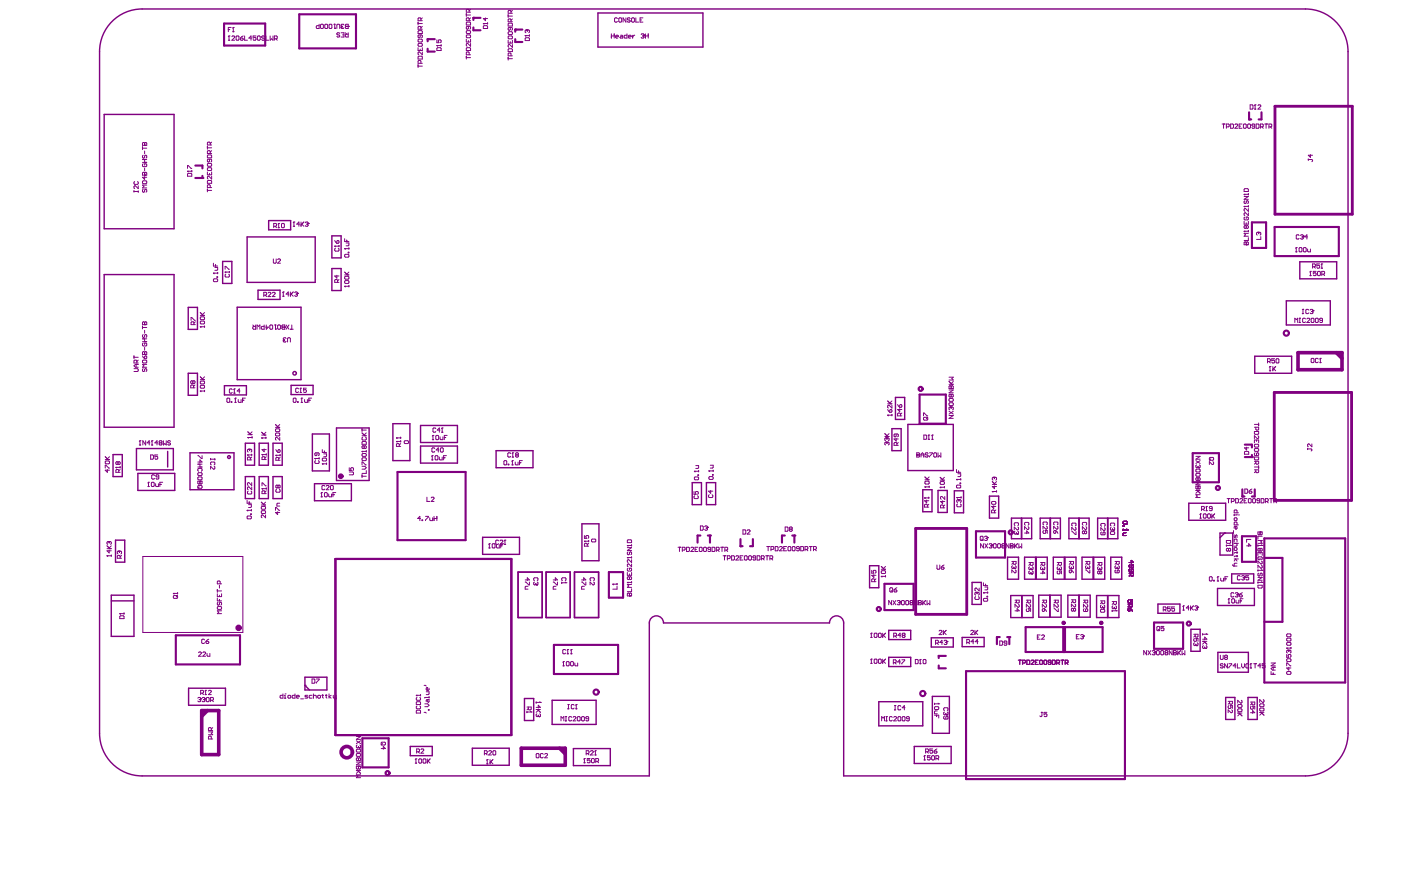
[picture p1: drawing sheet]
<svg xmlns="http://www.w3.org/2000/svg" width="329mm" height="206mm" viewBox="0 0 329 206" stroke-linecap="round" stroke-linejoin="round" font-family="sans-serif">
<path d="M26.7 4.6a9.9 9.9 0 0 1 6.7-2.5h273a10 10 0 0 1 10 10v160a10 10 0 0 1-10 10h-108.4v-35.9a1.66 1.66 0 0 0-1.7-1.7 1.66 1.66 0 0 0-1.6 1.7h-39a1.66 1.66 0 0 0-1.7-1.7 1.66 1.66 0 0 0-1.6 1.7v35.9h-119a10 10 0 0 1-10-10v-160a10 10 0 0 1 3.3-7.5zM44.2 72.1h2.1v5.2h-2.1zM44.2 92.8h2.1M44.2 87.6h2.1M26.5 106.7h2.2v5.1h-2.2zM39.3 105.9v3.7M27.1 126.7h2.2v5.2h-2.2zM44.3 161.5v4" fill="none" stroke="#800080" stroke-width=".33"/>
<path d="M48.7 166.7l-1.4 1.4" fill="none" stroke="#800080" stroke-width=".85"/>
<path d="M45.8 41.8h1.7" fill="none" stroke="#800080" stroke-width=".5"/>
<circle cx="47.5" cy="41.8" r=".25" fill="#800080"/>
<path d="M45.8 38.8h1.7v.7M47.5 41.3v.5" fill="none" stroke="#800080" stroke-width=".5"/>
<g fill="none" stroke="#800080" stroke-width=".33">
<path d="M63.1 51.8v2.1M68.2 51.8v2.1M52.2 66.5h2.2M52.2 61.3h2.2M60.6 68.1v2.2M65.7 68.1v2.2M57.6 117h2.1M57.6 111.8h2.1M57.6 109.2h2.1M57.6 104h2.1M60.8 117h2.2M60.8 111.8h2.2"/>
<path d="M60.8 109.2h2.2M60.8 104h2.2M64.1 117h2.1M64.1 111.8h2.1M64.1 109.2h2.1M64.1 104h2.1M52.9 161.5v4M71.6 160.8l1 1.1"/>
</g>
<circle cx="71.6" cy="160.8" r=".17" fill="#800080"/>
<g fill="none" stroke="#800080" stroke-width=".33">
<path d="M77.9 55.3h2.2M77.9 68.2h2.2M77.9 60.5h2.2M77.9 63h2.2M92.2 99.4h4M98.7 99.8v4M73.8 113.5v4M82.5 113.5v4M92.2 108.1h4M71.6 158.9h5.1M71.6 161.9h5.1M96.3 175.2v2.1"/>
<path d="M101.4 175.2v2.1"/>
</g>
<path d="M100.4 9.2v.5M100.4 11.4v.7h1.6" fill="none" stroke="#800080" stroke-width=".5"/>
<circle cx="100.4" cy="9.2" r=".25" fill="#800080"/>
<path d="M100.4 9.2h1.6M111.1 4.2h1.7" fill="none" stroke="#800080" stroke-width=".5"/>
<path d="M107.4 99.8v4M116.4 105.8v4M113.3 126.1v4" fill="none" stroke="#800080" stroke-width=".33"/>
<circle cx="111.1" cy="4.2" r=".25" fill="#800080"/>
<path d="M111.1 4.2v.5M111.1 6.4v.7h1.7M120.9 6.9v.5M120.9 9.2v.7h1.7" fill="none" stroke="#800080" stroke-width=".5"/>
<path d="M121.9 126.1v4M119.5 175.6v4" fill="none" stroke="#800080" stroke-width=".33"/>
<circle cx="120.9" cy="6.9" r=".25" fill="#800080"/>
<path d="M120.9 6.9h1.7M173.8 128.2h.5M176.7 126.5v1.7h-.7" fill="none" stroke="#800080" stroke-width=".5"/>
<path d="M125.1 105.8v4M162.5 113.2h2.1v5.2h-2.1zM165.8 113.2h2.1v5.2h-2.1z" fill="none" stroke="#800080" stroke-width=".33"/>
<circle cx="173.8" cy="128.2" r=".25" fill="#800080"/>
<path d="M173.8 126.5v1.7M220.3 156.2v.6h1.7M222 153.9h-1.7v.5M236.9 149.5v1.7" fill="none" stroke="#800080" stroke-width=".5"/>
<g fill="none" stroke="#800080" stroke-width=".33">
<path d="M209.3 105.8h2.2M209.3 100.6h2.2M216.6 114.9h2.1M220.1 115.1h2.2M204.1 132.7v5.2M206.2 132.7v5.2M216.6 120.1h2.1M220.1 120.2h2.2M228.1 136.7h2.2M208.6 147.9v2.2M208.6 154.2v2.2M213.7 147.9v2.2"/>
<path d="M213.7 154.2v2.2M218.6 149.7v2.1M223.7 149.7v2.1M228.1 141.8h2.2M231 149.6v2.1M214.6 175.2v4M223.2 175.2v4"/>
</g>
<circle cx="236.9" cy="149.5" r=".25" fill="#800080"/>
<path d="M234.6 149.5h-.6v1.7M236.4 149.5h.5" fill="none" stroke="#800080" stroke-width=".5"/>
<g fill="none" stroke="#800080" stroke-width=".33">
<path d="M236.5 135.9h2.5M236.5 130.7h2.5M237.2 139.7v5.2M239.8 126.4h2.3M239.8 121.6h2.3M239.8 139.7v5.2M239.9 139.7h2.5v5.2h-2.5zM240.4 135.9h2.6M240.4 130.7h2.6M243.2 135.9h2.6M243.2 130.7h2.6M243.8 139.7v5.1"/>
<path d="M246.4 139.7v5.1M246.4 139.7h2.6v5.1h-2.6zM246.5 126.4h2.4M246.5 121.6h2.4M247.2 135.9h2.6M247.2 130.7h2.6M249.9 135.9h2.6M249.9 130.7h2.6M250.6 139.7v5.1M253.2 139.7v5.1M253.3 126.4h2.3M253.3 121.6h2.3"/>
<path d="M253.3 139.7h2.5v5.1h-2.5zM253.9 135.9h2.6M253.9 130.7h2.6M256.7 135.9h2.6M256.7 130.7h2.6M257.3 139.7v5.2M259.9 139.7v5.2M260 139.7h2.6v5.2h-2.6zM260 126.4h2.3M260 121.6h2.3M260.7 135.9h2.6M260.7 130.7h2.6"/>
<path d="M289.1 134.7v2.1M271.7 141.7v2.2M276.9 141.7v2.2M285.8 153.1v4.6M293 153.1v4.6M287.6 168.8h2.2M287.6 163.7h2.2"/>
</g>
<circle cx="287.4" cy="125.1" r=".17" fill="#800080"/>
<path d="M291.6 116.5h.5" fill="none" stroke="#800080" stroke-width=".5"/>
<circle cx="291.6" cy="116.5" r=".25" fill="#800080"/>
<path d="M293.1 26.4v1.6M291.6 114.8v1.7" fill="none" stroke="#800080" stroke-width=".5"/>
<circle cx="293.1" cy="28" r=".25" fill="#800080"/>
<path d="M294.2 134.7v2.1" fill="none" stroke="#800080" stroke-width=".33"/>
<path d="M294.5 114.8v1.7h-.7" fill="none" stroke="#800080" stroke-width=".5"/>
<circle cx="293.8" cy="107.3" r=".25" fill="#800080"/>
<g fill="none" stroke="#800080" stroke-width=".5">
<path d="M296 26.4v1.6h-.6M293.8 58.2h3.3M293.8 52.2h3.3M293.8 104.3v.7M293.8 106.8v.5M142.9 134.2v6M146.2 134.2v6M164.4 125.7h-.7v1.6M166.1 125.7h.5M41.3 149.1v6.8M56.3 149.1v6.8M130 151.3v6.9"/>
<path d="M145.1 151.3v6.9M85 173.2v6.9M91.2 173.2v6.9"/>
</g>
<g fill="none" stroke="#800080" stroke-width=".33">
<path d="M77.9 55.3v5.2M80.1 55.3v5.2M77.9 63v5.2M80.1 63v5.2M52.7 90.5v2.2M57.8 90.5v2.2M68.3 90.4v2.2M73.5 90.4v2.2M92.2 99.4v8.7M96.2 99.4v8.7M32 105.3v5M32.4 111.1v4"/>
<path d="M40.7 105.3v5M41 111.1v4M44.6 106.3v8.6M54.9 106.3v8.6M57.6 104v5.2M59.7 104v5.2M60.8 104v5.2M63 104v5.2M64.1 104v5.2M66.2 104v5.2M73.3 101.8v8.7M77.3 101.8v8.7"/>
<path d="M79 100.4v12.3M86.6 100.4v12.3M98.7 104.7v4M107.4 104.7v4M136.6 122.9v8.7M140.6 122.9v8.7M71.6 158.9v3M76.7 158.9v3M123.1 163.9v5.2M125.2 163.9v5.2M134.6 175.7v4M143.2 175.7v4"/>
</g>
<path d="M122.3 175.6v4M132.7 175.6v4" fill="none" stroke="#800080" stroke-width=".85"/>
<circle cx="166.6" cy="125.7" r=".25" fill="#800080"/>
<path d="M166.6 125.7v1.6M184.2 125.7h-.7v1.6M186.4 125.7v1.6" fill="none" stroke="#800080" stroke-width=".5"/>
<circle cx="186.4" cy="125.7" r=".25" fill="#800080"/>
<g fill="none" stroke="#800080" stroke-width=".5">
<path d="M52.6 5.5h9.6v5.2h-9.6zM70.2 3.4h13.3v8h-13.3zM293.1 28h.5M293.8 52.2v6M297.1 52.2v6M299.1 53.3h15.1v6.8h-15.1zM215.8 92.6h6.2v6.8h-6.2zM93.3 110.7h16v16h-16zM279.9 106.3h6.2v6.9h-6.2zM292.1 107.3h1.7M292.1 104.3h1.7M78.7 131.2h41.3v41.3h-41.3z"/>
<path d="M142.9 134.2h3.3M185.9 125.7h.5M207.6 137h6.8v6.2h-6.8zM229 124.7h6.9v6.1h-6.9zM291.5 125.8h3.3v6h-3.3zM296.7 126.3h19v33.9h-19zM296.7 130.9h4.3v15h-4.3M41.3 155.9h15M41.3 149.1h15M130 158.2h15.1M130 151.3h15.1M142.9 140.2h3.3"/>
<path d="M226.7 157.5h37.3v25.3h-37.3zM240.7 147.2h18.1v5.8h-18.1zM249.5 147.2v5.8M249.9 147.2v5.8M270.8 146.1h6.9v6.1h-6.9zM85 173.2h6.2M85 180.1h6.2"/>
<circle cx="301.9" cy="78.2" r=".6"/>
<circle cx="216.1" cy="91.3" r=".47"/>
<circle cx="285.8" cy="114.5" r=".47"/>
<circle cx="237.2" cy="124.9" r=".47"/>
<circle cx="206.2" cy="142.9" r=".47"/>
<circle cx="279" cy="146.3" r=".47"/>
<circle cx="139.9" cy="162.4" r=".6"/>
<circle cx="216.6" cy="162.7" r=".6"/>
<circle cx="91" cy="181.4" r=".47"/>
</g>
<g fill="none" stroke="#800080" stroke-width=".33">
<path d="M140.3 3h24.7v8h-24.7zM24.4 26.9h16.4v26.8h-16.4zM58 55.6h16v10.7h-16zM63.1 53.9h5.1M63.1 51.8h5.1M24.4 64.4h16.4v35.9h-16.4zM52.2 61.3v5.2M54.4 61.3v5.2M55.7 72.1h14.9v17h-14.9zM60.6 70.3h5.1M60.6 68.1h5.1M301.9 70.6h10.3v5.7h-10.3z"/>
<path d="M305 61.4h8.7v4h-8.7zM44.2 87.6v5.2M46.3 87.6v5.2M52.7 92.7h5.1M52.7 90.5h5.1M68.3 92.6h5.2M68.3 90.4h5.2M98.7 99.8h8.7M210.1 93.3h2.2v5.1h-2.2zM213.1 99.6h10.6v10.8h-10.6zM294.5 83.6h8.6v4h-8.6zM32 110.3h8.7"/>
<path d="M32 105.3h8.7M32.4 115.1h8.6M32.4 111.1h8.6M44.6 114.9h10.3M44.6 106.3h10.3M57.6 111.8v5.2M59.7 111.8v5.2M60.8 111.8v5.2M63 111.8v5.2M64.1 111.8v5.2M66.2 111.8v5.2M73.3 110.5h4"/>
<path d="M73.3 101.8h4M73.8 117.5h8.7M73.8 113.5h8.7M79 112.7h7.6M79 100.4h7.6M98.7 108.7h8.7M98.7 104.7h8.7M98.7 103.8h8.7M116.4 105.8h8.7M116.4 109.8h8.7M209.3 100.6v5.2M211.5 100.6v5.2"/>
<path d="M216.6 114.9v5.2M218.7 114.9v5.2M220.1 115.1v5.1M222.3 115.1v5.1M224 115.2h2.1v5.1h-2.1zM232.2 116.4h2.2v5.2h-2.2zM279 118.1h8.6v4h-8.6zM26.1 139.7h5.3v9.6h-5.3zM113.3 126.1h8.6M113.3 130.1h8.6M121.6 134.2h5.6v10.7h-5.6zM128.2 134.2h5.6v10.7h-5.6z"/>
<path d="M134.8 134.2h5.7v10.7h-5.7zM136.6 131.6h4M136.6 122.9h4M204.1 137.9h2.1M204.1 132.7h2.1M228.1 136.7v5.1M230.3 136.7v5.1M236.5 130.7v5.2M237.2 139.7h2.6M237.4 121.6h2.3v4.8h-2.3zM239 130.7v5.2M239.8 121.6v4.8"/>
<path d="M240.4 130.7v5.2M242.1 121.6v4.8M243 130.7v5.2M243.2 130.7v5.2M243.8 139.7h2.6M244.1 121.6h2.3v4.8h-2.3zM245.8 130.7v5.2M246.5 121.6v4.8M247.2 130.7v5.2M248.9 121.6v4.8M249.8 130.7v5.2M249.9 130.7v5.2"/>
<path d="M250.6 139.7h2.6M250.9 121.6h2.3v4.8h-2.3zM252.5 130.7v5.2M253.3 121.6v4.8M253.9 130.7v5.2M255.6 121.6v4.8M256.5 130.7v5.2M256.7 130.7v5.2M257.3 139.7h2.6M257.6 121.6h2.3v4.8h-2.3zM259.3 130.7v5.2M260 121.6v4.8"/>
<path d="M260.7 130.7v5.2M262.3 121.6v4.8M263.3 130.7v5.2M285.7 138.1h8.7v4h-8.7zM286.3 125.1h3v5.1h-3zM287.4 125.1l-1.1 1.1M289.1 134.7h5.1M289.1 136.8h5.1M26.1 141h5.3M208.6 154.2h5.1M208.6 156.4h5.1M208.6 147.9h5.1"/>
<path d="M208.6 150.1h5.1M218.6 149.7h5.1M218.6 151.8h5.1M231 149.6h-5.2v2.1h5.2M237.2 144.9h2.6M243.8 144.8h2.6M250.6 144.8h2.6M257.3 144.9h2.6M271.7 143.9h5.2M271.7 141.7h5.2M279.5 147.7h2.1v5.1h-2.1zM285.8 157.7h7.2"/>
<path d="M285.8 153.1h7.2M44.3 161.5h8.6M44.3 165.5h8.6M96.3 177.3h5.1M96.3 175.2h5.1M119.5 175.6h-8.7v4h8.7M123.1 169.1h2.1M123.1 163.9h2.1M129.6 164.3h10.3v5.7h-10.3zM134.6 175.7h8.6M134.6 179.7h8.6M206.2 164.7h10.4v5.6h-10.4z"/>
<path d="M214.6 175.2h8.6M214.6 179.2h8.6M218.8 163.4h4v8.7h-4zM287.6 163.7v5.1M289.8 163.7v5.1M292.9 163.7h2.2v5.1h-2.2z"/>
<circle cx="69.1" cy="87.6" r=".41"/>
<circle cx="53.7" cy="107.3" r=".33"/>
</g>
<g fill="none" stroke="#800080" stroke-width=".85">
<path d="M304.6 82.8h10.3v4h-10.3zM313.6 82.8l1.3 1.3M47.3 166.7h4v10.4h-4zM122.3 175.6h10.4M122.3 179.6h10.4M131.3 175.6l1.4 1.3"/>
<circle cx="81.4" cy="176.5" r="1.33"/>
</g>
<g fill="none" stroke="#800080" stroke-width=".23">
<path d="M53.6 6.9h.3M53.6 9.4h.3M53.7 8.4h.1M53.7 8.4v1M53.7 8.4l-.1 .2M54.2 6.4h-.6v1M54.4 8.6l.2-.2 .5 .2-.7 .8h.7M54.6 7.4h.3M54.7 6.4h.1M54.7 6.4v1M54.7 6.4l-.1 .2M55.6 8.4l.5 .2v.7l-.2 .1-.5-.1v-.7z"/>
<path d="M56.4 8.9h.5l.2 .4-.5 .1zM57.1 8.4l-.7 .5M57.4 8.4v1h.7M59.1 8.9h-.7l.5-.5v1M60.1 8.4h-.7v.5l.3-.1 .4 .1-.2 .5-.5-.1M60.6 8.4l.5 .2v.7l-.2 .1-.5-.1v-.7zM62.1 8.6l-.2-.2-.5 .2 .2 .3 .5 .2-.2 .3-.5-.1M62.4 8.4v1h.7M63.4 8.4v1l.3-.3 .4 .3v-1M64.4 9.1h.5l.2-.2-.2-.5h-.5v1M64.7 9.1l.4 .3M74.9 5.7v1h-.5l-.2-.5 .2-.2h.5"/>
<path d="M75.4 5.7l.5 .2v.6l-.2 .2-.5-.2v-.6zM76.4 5.7l.5 .2v.6l-.2 .2-.5-.2v-.6zM77.4 5.7l.5 .2v.6l-.2 .2-.5-.2v-.6zM78.4 5.7h.3M78.6 6.7h.1M78.6 5.7v1M78.7 6.5l-.1 .2M79.1 6.7v-.8l.1-.2 .5 .2v.8M79.7 7.9l-.1-.2-.5 .2 .1 .3 .5 .2-.1 .3-.5-.2M80.1 6.4h.1M80.1 7.7h.6v1h-.6M80.1 6.4l.1 .3 .5-.2"/>
<path d="M80.2 6.2h.2M80.2 6.2l-.1 .2M80.4 8.2h.3M80.7 5.9l-.5-.2-.1 .2 .1 .3M81 7.7l.4 .3M81.2 5.7h.5v1h-.5l-.2-.2 .2-.3-.2-.3zM81.2 6.2h.5M81.7 6.2h.1M81.7 7.7v1h-.5l-.2-.5 .2-.2h.5M98.1 5.5h1M98.1 11.2v.7h1v-.7M98.1 5.2v.7"/>
<path d="M98.1 15.2v.7M98.1 15.5h1M98.3 9.2h.6l.2 .5-.2 .2h-.6l-.2-.2zM98.3 7.2h.6l.2 .2v.5h-1v-.5zM98.3 10.2h.6l.2 .5-.2 .2h-.6l-.2-.2zM98.3 13.2h.6l.2 .2v.5h-1v-.5zM98.6 8.2v.5l-.2 .2-.3-.2 .2-.5h.6l.2 .2-.2 .5M98.6 11.5v.4M98.8 14.9v-.5l-.5-.2-.2 .2v.5h1M98.8 4.9v-.5l-.5-.2-.2 .2v.5h1M98.8 6.9v-.5l-.5-.2-.2 .2v.5h1M99.1 12.2v.7l-.8-.7-.2 .2 .2 .5"/>
<path d="M99.1 6.2l-.3 .3M99.1 4.2l-.3 .3M102.5 10.7h.1M102.5 9.4v.6h.5l-.1-.3 .1-.3 .5 .1-.1 .5M102.5 10.7h1M102.5 10.7l.2 .2M102.7 11.2h.7l.1 .2v.5h-1v-.5zM103.5 10.5v.4M109.4 9.2v.7h1v-.7M109.4 3.2v.7M109.4 13.2v.7M109.4 13.5h1"/>
<path d="M109.4 3.5h1M109.6 8.2h.7l.1 .5-.1 .2h-.7l-.2-.2zM109.6 11.2h.7l.1 .2v.5h-1v-.5zM109.6 7.2h.7l.1 .5-.1 .2h-.7l-.2-.2zM109.6 5.2h.7l.1 .2v.5h-1v-.5zM109.9 6.2v.5l-.1 .2-.4-.2 .2-.5h.7l.1 .2-.1 .5M109.9 9.5v.4M110.1 2.9v-.5l-.2-.2-.5 .2v.5h1M110.1 12.9v-.5l-.5-.2-.2 .2v.5h1M110.1 4.9v-.5l-.5-.2-.2 .2v.5h1M110.4 10.2v.7l-.6-.7-.4 .2 .2 .5M110.4 4.2l-.3 .3"/>
<path d="M110.4 2.2l-.3 .3M113.4 5.5h.1M113.4 5.5h1M113.4 5.5l.2 .2M113.6 6h.7l.1 .2v.5h-1v-.5zM113.9 4.2v.7l-.5-.5h1M114.4 5.4v.3M119.3 3.4v.7M119.3 9.4v.7h1v-.7M119.3 13.4v.7M119.3 13.8h1M119.3 3.8h1"/>
<path d="M119.4 7.4h.7l.2 .5-.2 .2h-.7l-.1-.2zM119.4 5.4h.7l.2 .2v.5h-1v-.5zM119.4 8.4h.7l.2 .5-.2 .2h-.7l-.1-.2zM119.4 11.4h.7l.2 .2v.5h-1v-.5zM119.8 6.4v.5l-.2 .2-.3-.2 .1-.5h.7l.2 .2-.2 .5M119.8 9.8v.3M119.9 5.1v-.5l-.5-.2-.1 .2v.5h1M119.9 3.1v-.5l-.5-.2-.1 .2v.5h1M119.9 13.1v-.5l-.5-.2-.1 .2v.5h1M120.3 10.4v.7l-.7-.7-.3 .2 .1 .5M120.3 4.4l-.4 .4M120.3 2.4l-.4 .4"/>
<path d="M123.3 8.4h.1M123.3 8.4h.9M123.3 8.4l.1 .1M123.4 8.9h.7l.1 .1v.5h-.9v-.5zM123.6 7h.1M123.6 7l-.3 .2 .1 .5M123.6 7l.1 .2M123.7 7.2v.2M123.7 7.2l.2-.2 .3 .2-.1 .5M124.2 8.2v.3M143.5 8.4h.6M143.5 7.9v1"/>
<path d="M144.1 7.9v1M144.5 8.6h.6l-.1-.3-.5 .1 .1 .5h.4M144.9 4.4l-.2-.2-.5 .2v.6l.2 .2 .5-.2M145.2 4.4l.2-.2 .5 .2v.6l-.2 .2-.5-.2zM145.6 8.3l.5 .1v.5h-.5l-.1-.1 .1-.2h.5M146.9 4.2v1l-.7-1v1M147.1 7.9v1h-.5l-.1-.5 .1-.1h.5M147.5 8.6h.6l-.1-.3-.5 .1 .1 .5h.4M147.9 4.4l-.2-.2-.5 .2 .2 .3 .5 .2-.2 .3-.5-.2M148.2 4.4l.2-.2 .5 .2v.6l-.2 .2-.5-.2zM148.5 8.3v.6M149 8.3l-.5 .3"/>
<path d="M149.2 4.2v1h.7M150.2 4.7h.3M150.5 8.1l.5-.2 .1 .4M150.8 8.4h.2M150.9 4.2h-.7v1h.7M151 8.4l.1 .2-.1 .3-.5-.1M151.1 8.3h.1M151.1 8.3l-.1 .1M151.5 8.4h.6M151.5 7.9v1M152.1 7.9v1M33.4 34.4v.7"/>
<path d="M33.4 38.1h1M33.4 37.4h1M33.4 34.8h1M33.6 33.4l.3 .2 .4-.2 .1 .2v.5h-1v-.5zM33.6 36.4l-.2 .2 .2 .5 .3-.2 .2-.5 .3 .2-.1 .5M33.6 38.4l-.2 .2 .2 .5h.7l.1-.2-.1-.5h-.4v.4M33.9 34.1h.1M33.9 33.6v.5M33.9 35.4v.7M33.9 37.4v.7M33.9 39.4v.7M44 39.5v-.7l1 .7"/>
<path d="M48.7 34.4v.6M48.7 34.7h1M48.8 36.4h.7l.2 .1v.5h-1v-.5zM48.8 38.4h.7l.2 .5-.2 .1h-.7l-.1-.1zM48.8 39.4h.7l.2 .5-.2 .1h-.7l-.1-.1zM49.2 37.4v.5l-.2 .1-.3-.1 .1-.5h.7l.2 .1-.2 .5M49.3 34v-.5l-.5-.1-.1 .1v.5h1M49.3 36v-.5l-.5-.1-.1 .1v.5h1M49.7 33.4l-.4 .3M49.7 35.4l-.4 .3M286.8 29.1h.7M287.1 29.1v1"/>
<path d="M287.8 29.8h.5l.2-.2-.2-.5h-.5v1M288.8 29.1h.5l.2 .2v.6l-.2 .2h-.5zM289.8 29.3l.2-.2 .5 .2-.7 .8h.7M290.8 29.6h.3M291.5 29.1h-.7v1h.7M292 29.1l.5 .2v.6l-.2 .2-.5-.2v-.6zM293 29.1l.5 .2v.6l-.2 .2-.5-.2v-.6zM293.4 24.6h.5l.2 .2v.6l-.2 .2h-.5zM294.4 25.6h.3M294.5 29.6h-.5l-.2-.2 .2-.3 .5 .2v.6l-.2 .2-.5-.2M294.6 24.6h.1M294.6 24.6v1"/>
<path d="M294.6 24.6l-.2 .2M294.8 29.1h.5l.2 .2v.6l-.2 .2h-.5zM295.2 24.8l.2-.2 .5 .2-.7 .8h.7M295.8 29.8h.5l.2-.2-.2-.5h-.5v1M296.1 29.8l.4 .3M296.8 29.1h.7M297.1 29.1v1M297.8 29.8h.5l.2-.2-.2-.5h-.5v1M298.1 29.8l.4 .3M307 37.4h.9l.1 .2-.1 .3M307 37.3v.3M307.5 36.3v.6l-.5-.5h1"/>
<path d="M31.4 44.8v.3M31.4 44.9h1M31.6 42.6l-.2 .2 .2 .5h.7l.1-.2-.1-.5M32.4 43.6v.7l-.6-.7-.4 .2 .2 .5M32.4 44.8v.3M33.6 40.4l.3 .2 .4-.2 .1 .2v.5h-1v-.5zM33.6 42.4h.7l.1 .5-.1 .2h-.7l-.2-.2zM33.6 44.4l-.2 .2 .2 .5 .3-.2 .2-.5 .3 .2-.1 .5M33.9 41.1h.1M33.9 40.6v.5M33.9 41.4v.7l-.5-.5h1M34.4 43.4h-1l.4 .4-.4 .3h1"/>
<path d="M44 40.2h.1M44 40.2h1M44 40.2l.2 .1M44.2 40.7h.6l.2 .1v.5h-1v-.5zM45 40v.3M48.7 40.4v.6h1v-.6M48.7 44.3v.7M48.7 44.7h1M48.8 42.3h.7l.2 .2v.5h-1v-.5zM49.2 40.7v.3M49.3 44v-.5l-.5-.2-.1 .2v.5h1M49.7 41.3v.7l-.7-.7-.3 .2 .1 .5"/>
<path d="M64.2 53.1h.5l.2-.2-.2-.5h-.5v1M64.6 53.1l.3 .3M65.2 53.4h.4M65.4 52.4h.1M65.4 52.4v1M65.4 52.4l-.2 .2M66.2 52.4l.5 .2v.7l-.1 .1-.5-.1v-.7zM68.8 53.1h.3M69 52.1h.1M69 52.1v1M69 52.1l-.2 .2M70.3 52.6h-.7l.5-.5v1"/>
<path d="M70.6 52.1v1M70.8 52.6l.5 .5M71.3 52.1l-.7 .7M71.6 52.3l.5-.2 .2 .3M72 52.6h.1M72.1 52.6l.2 .2-.2 .3-.5-.2M72.3 52.4h.1M72.3 52.4l-.2 .2M78.6 57.8h.1M78.6 57.8h1M78.6 57.8l.1 .1M78.6 56.4l.5 .7"/>
<path d="M78.7 58.3l-.1 .1 .1 .5h.7l.2-.1-.2-.5M79.2 56.4l.4 .2-.2 .5h-.3v-.5zM79.6 57.6v.3M80.9 58.3h.1M80.9 56v.7h1M80.9 58.3h1M80.9 58.3l.1 .2M81 59.7h.7l.2 .5-.2 .1h-.7l-.1-.1zM81.2 57h.7v.5l-.2 .2h-.5M81.4 56.3v.4M81.7 59.2h.2v.1h-.2zM81.9 58.2v.3"/>
<path d="M292 54.3h.1M292 48.4h.1M292 45.6h.1M292 51.9v.7h1v-.7M292 54.3h1M292 54.3l.1 .1M292 48.4h1M292 48.4l.1 .2M292 46.1h1l-1 .7h1M292 45.6h1M292 45.6l.1 .2M292.1 47.1l-.1 .5 .3 .2 .2-.5 .3-.2 .2 .2-.2 .5"/>
<path d="M292.1 44.3h.7l.2 .1v.5h-1v-.5zM292.1 56.8l.4 .1 .3-.1 .2 .1v.5h-1v-.5zM292.1 50.9l-.1 .2 .1 .5h.7l.2-.5-.5-.2v.4M292.5 57.4h.1M292.5 53.1l.1-.2 .4 .2-.2 .5-.3-.2M292.5 52.3v.3M292.5 53.1v.3M292.5 56.9v.5M292.5 53.1l-.2-.2-.3 .2 .1 .5 .4-.2M293 55.8v.6h-1M293 45.4v.4M293 48.3v.3"/>
<path d="M293 48.9v.7l-.7-.7-.3 .2 .1 .5M293 49.9v.7l-.7-.7-.3 .2 .1 .5M293 54.1v.3M293 54.8h-1l.3 .3-.3 .3h1M295.2 54.5h.1M295.2 54.5l-.3 .2 .2 .5M295.2 54.5l.2 .2M295.4 54.7l.1-.2 .4 .2-.2 .5M295.4 54.7v.1M295.9 55.5v.7h-1M304 59.1h.4M304.2 58.1h.1"/>
<path d="M304.2 58.1v1M304.2 58.1l-.2 .2M304.9 55.3l-.2-.2-.5 .2v.6l.2 .2 .5-.2M305 58.1l.5 .2v.6l-.1 .2-.5-.2v-.6zM305.2 55.3l.5-.2 .2 .3M305.5 55.6h.2M305.7 55.6l.2 .2-.2 .3-.5-.2M305.9 55.4h.1M305.9 55.4l-.2 .2M306 58.1l.5 .2v.6l-.1 .2-.5-.2v-.6zM306.9 58.4v.5l.1 .2h.5v-.7M306.9 55.6h-.7l.5-.5v1"/>
<path d="M33.4 76.5v.7M33.4 79.5h1M33.4 76.8h1M33.6 75.5l.3 .2 .4-.2 .1 .2v.5h-1v-.5zM33.6 78.5l-.2 .2 .2 .5 .3-.2 .2-.5 .3 .2-.1 .5M33.9 76.2h.1M33.9 75.7v.5M33.9 77.5v.7M33.9 79.5v.7M44.8 75.2v-.7l1 .7M45.5 76.2v-.5l-.2-.2-.5 .2v.5h1M45.8 75.5l-.3 .3"/>
<path d="M47 76.7h.1M47 76.7h1M47 76.7l.2 .1M47 74h1M47 73.3l.7 .7M47.2 74.3h.6l.2 .5-.2 .2h-.6l-.2-.2zM47.2 75.3h.6l.2 .5-.2 .2h-.6l-.2-.2zM48 73.3l-.5 .5M48 76.5v.3M50.1 64.1h.1M50.1 61.8v.6h1M50.1 64.1h1"/>
<path d="M50.1 64.1l.2 .2M50.3 65.4h.6l.2 .5-.2 .2h-.6l-.2-.2zM50.4 62.8h.7v.5l-.2 .1h-.5M50.6 62.1v.3M50.9 64.9h.2v.2h-.2zM51.1 63.9v.4M52.8 63.8h.1M52.8 63.8l.2 .2M52.8 63.2v-.7l1 .7M52.8 63.8h1M53 64.3l-.2 .2 .2 .5h.7l.1-.2-.1-.5M53.8 63.7v.3"/>
<path d="M59.3 76.3l.4 .3M60 76.3v1h-.5l-.2-.5 .2-.2h.5M60.3 77.3v-1l.4 .3 .3-.3v1M61.9 69.3h.5l.2-.2-.2-.5h-.5v1M62 76.3v1h-.5l-.2-.5 .2-.2h.5M62.2 69.3l.4 .3M62.5 76.3v1l.5-.5h-.7M62.9 68.8l.2-.2 .5 .2-.7 .8h.7M63.5 76.3l.5 .1v.7l-.2 .2-.5-.2v-.7zM63.9 68.8l.2-.2 .5 .2-.7 .8h.7M64.2 60.8v.8l.1 .2 .5-.2v-.8M64.5 76.3h.3"/>
<path d="M64.7 77.3h.1M64.7 76.3v1M64.8 77.1l-.1 .2M65.2 60.9l.1-.1 .5 .1-.6 .9h.6M65.3 76.3l.5 .1v.7l-.1 .2-.5-.2v-.7zM66.3 69.5h.3M66.3 76.3h.5v1h-.5l-.1-.2 .1-.3-.1-.4zM66.3 76.8h.5M66.5 68.5h.1M66.5 68.5v1M66.5 68.5l-.2 .2M66.5 79.9h.1"/>
<path d="M66.5 79.9l.2 .4 .4-.2M66.7 79.8l-.2 .1M66.7 79.8h.1M66.8 76.8h.1M67.1 79.4l-.4-.1-.2 .1 .2 .4M67.1 76.3l.7 1M67.8 69h-.7l.5-.5v1M67.8 76.3l-.7 1M68.1 68.5v1M68.1 77.3h.7M68.3 69l.5 .5M68.5 76.3v1"/>
<path d="M68.8 68.5l-.7 .7M69.1 68.7l.5-.2 .2 .3M69.5 69h.1M69.6 69l.2 .2-.2 .3-.5-.2M69.8 68.8h.1M69.8 68.8l-.2 .2M79.1 64.6v.7l-.5-.5h1M79.2 66.3v-.5l-.5-.2-.1 .2v.5h1M79.6 65.6l-.4 .3M80.9 67.2h.1M80.9 66l.1-.2h.7l.2 .5-.2 .2h-.7zM80.9 67.2h1"/>
<path d="M80.9 67.2l.1 .1M80.9 64.5h1M81 64.8h.7l.2 .5-.2 .2h-.7l-.1-.2zM81.9 67v.3M81.9 63.8l-.5 .5-.5-.5 .6 .7M303.9 75.7v-1l.3 .3 .3-.3v1M304.9 74.7h.3M304.9 75.7h.3M305 74.7v1M305.6 72.6h.4M305.6 73.6h.4M305.8 72.6v1"/>
<path d="M306.4 74.8l-.2-.1-.5 .1v.7l.2 .2 .5-.2M306.7 74.8l.2-.1 .5 .1-.7 .9h.7M307.1 72.8l-.1-.2-.5 .2v.6l.1 .2 .5-.2M307.4 64.7h.3M307.5 72.8l.5-.2 .1 .3M307.5 63.7h.1M307.5 63.7l-.1 .1M307.5 63.7v1M307.7 74.8l.2-.1 .5 .1v.7l-.2 .2-.5-.2zM307.8 73.1h.2M308 73.1l.1 .2-.1 .3-.5-.2M308 62.6h.5l.2-.2-.2-.5h-.5v1"/>
<path d="M308.1 72.9h.1M308.1 72.9l-.1 .2M308.4 62.6l.3 .3M308.9 74.7l.5 .1v.7l-.2 .2-.5-.2v-.7zM308.9 63.7h-.7v.5l.3-.2 .4 .2-.2 .5-.5-.2M309.4 63.7l.5 .1v.7l-.2 .2-.5-.2v-.7zM309.7 61.9h-.7v.5l.4-.1 .3 .1-.2 .5-.5-.1M310 62.9h.4M310.2 61.9h.1M310.2 61.9v1M310.2 64.3h.5l.2-.1-.2-.5h-.5v1M310.2 61.9l-.2 .2"/>
<path d="M310.4 75.2h-.5l-.2-.2 .2-.3 .5 .1v.7l-.2 .2-.5-.2M310.5 64.3l.4 .4M31.4 86.5h.9l.1 .2-.1 .5h-.9M31.4 83.5v.7M31.4 83.8h1M31.9 85.5v.7M32.1 85.2v-.5l-.5-.2-.2 .2v.5h1M32.4 85.5h-.6l-.4 .3 .4 .4h.6M32.4 84.5l-.3 .3M33.4 83.5l.5 .7M33.4 80.2h1M33.6 86.5l-.2 .2 .2 .5 .3-.2 .2-.5 .3 .2-.1 .5"/>
<path d="M33.6 80.5l-.2 .2 .2 .5h.7l.1-.5-.5-.2v.3M33.6 82.5l.3 .2 .4-.2 .1 .2v.5h-1v-.5zM33.6 84.5h.7l.1 .5-.1 .2h-.7l-.2-.2zM33.9 83.2h.1M33.9 81.5v.7M33.9 82.7v.5M34.1 83.5l.3 .2v.3l-.5 .2v-.5zM34.4 85.5h-1l.4 .3-.4 .4h1M45.3 89.5l-.2-.2-.3 .2 .1 .5 .4-.2M45.3 89.5l.1-.2 .4 .2-.2 .5-.3-.2M45.3 89.5v.3M45.4 91v-.5l-.5-.2-.1 .2v.5h1"/>
<path d="M45.8 90.3l-.4 .4M47 91.8h.1M47 91.8h1M47 91.8l.2 .1M47 89.1h1M47 88.4l.7 .7M47.2 89.4h.6l.2 .5-.2 .2h-.6l-.2-.2zM47.2 90.4h.6l.2 .5-.2 .2h-.6l-.2-.2zM48 91.6v.3M48 88.4l-.5 .5M53.4 93.4l.5 .2v.7l-.2 .1-.5-.1v-.7zM54.2 94.3h.2v.1h-.2z"/>
<path d="M54.5 91.4l-.2-.1-.5 .1v.7l.2 .2 .5-.2M54.8 92.3h.4M55 91.3h.1M55 91.3v1M55 91.3l-.2 .1M55.1 94.4h.3M55.2 93.4h.1M55.2 93.4v1M55.2 93.4l-.1 .2M55.9 93.8v.5l.2 .1h.5v-.6M56.3 91.8h-.6l.5-.5v1M56.9 93.9h.3"/>
<path d="M57.6 93.4h-.7v1M64.7 99.6l.6 .7M65.7 99.6l-.5 .5M67.5 80.3v-.9l.1-.1 .5 .1v.9M69 93.4l.5 .2v.7l-.2 .1-.5-.1v-.7zM69.8 94.3h.2v.1h-.2zM70.1 91.3l-.2-.2-.5 .2v.6l.2 .2 .5-.2M70.4 92.1h.3M70.6 91.1h.1M70.6 91.1v1M70.6 91.1l-.2 .2M70.6 94.4h.4"/>
<path d="M70.8 93.4h.1M70.8 93.4v1M70.8 93.4l-.2 .2M71.5 93.8v.5l.1 .1h.5v-.6M71.9 91.1h-.7v.5l.5-.2 .2 .5-.2 .2-.5-.2M72.5 93.9h.3M73.1 93.4h-.6v1M208.3 97.4h.1M208.3 97.4h1M208.3 97.4l.2 .2M208.3 96.1l.5 .7M208.3 94.8h1"/>
<path d="M208.3 94.1l.7 .7M209 96.1l.3 .2-.1 .5h-.4v-.5zM209.3 95.1v.7l-.6-.7-.4 .2 .2 .5M209.3 97.3v.3M209.3 94.1l-.5 .5M210.6 94.9l.5 .7M211.1 95.9v.7l-.5-.5h1M211.3 97.6v-.5l-.5-.2-.2 .2v.5h1M211.3 94.9l.3 .2v.3l-.5 .2v-.5zM211.6 96.9l-.3 .4M216.7 97.6v-.7l1 .7M216.9 97.9h.7l.1 .5-.1 .2h-.7l-.2-.2z"/>
<path d="M217.7 97.9l-.3 .4M222.7 89.5l.7 .7M222.7 97.5h1l-1 .7h1M222.7 96.5l1 .7M222.7 91.5h1l-1 .7h1M222.7 90.2h1M222.7 88.5h1l-.3 .3 .3 .4h-1M222.9 90.5l.3 .2 .4-.2 .1 .2v.5h-1v-.5zM222.9 93.5h.7l.1 .5-.1 .2h-.7l-.2-.2zM222.9 94.5h.7l.1 .5-.1 .2h-.7l-.2-.2zM223.1 95.5h.1M223.1 95.5l-.4 .2 .2 .5"/>
<path d="M223.1 95.5l.1 .2M223.2 91.2h.1M223.2 92.7l.2-.2 .3 .2-.1 .5-.4-.2M223.2 92.7l-.1-.2-.4 .2 .2 .5 .3-.2M223.2 95.7l.2-.2 .3 .2-.1 .5M223.2 90.7v.5M223.2 92.7v.3M223.2 95.7v.1M223.7 96.5l-1 .7M223.7 89.5l-.5 .5M294.4 99.6h1M295.4 99.3v.6"/>
<path d="M297.5 84.8h.5l.1-.1-.1-.5h-.5v1M297.8 84.8l.3 .4M297.9 87h.3M298 86h.1M298 86v1M298 86l-.1 .2M298.7 86v1M298.9 86.5l.5 .5M299.1 84.2h-.6v.5l.3-.2 .3 .2-.1 .5-.5-.2M299.4 86l-.7 .7M299.6 84.2l.5 .1v.7l-.1 .2-.5-.2v-.7zM307.7 84.3l.2-.2 .5 .2v.6l-.2 .2-.5-.2z"/>
<path d="M309.4 84.3l-.2-.2-.5 .2v.6l.2 .2 .5-.2M309.7 85.1h.3M309.9 84.1h.1M309.9 84.1v1M309.9 84.1l-.2 .2M24.7 109.8v-.6l1 .6M24.7 107.8h1M24.9 108.2h.6l.2 .5-.2 .1h-.6l-.2-.1zM25.2 110.2v.6l-.5-.5h1M25.7 107.2l-.5 .5-.5-.5 .7 .6M27.2 109.7h.1M27.2 109.7l.2 .1"/>
<path d="M27.2 109.7h1M27.7 108.5l.2-.2 .3 .2-.2 .5-.3-.2M27.7 108.5l-.2-.2-.3 .2 .2 .5 .3-.2M27.7 108.5v.3M27.9 110.8v-.5l-.5-.1-.2 .1v.5h1M28.2 109.5v.3M28.2 110.2l-.3 .3M32.7 104.4h.3M32.9 103.4h.1M32.9 103.4v1M32.9 103.4l-.2 .2M34.2 103.4v1l-.7-1v1"/>
<path d="M34.7 114.2h.3M34.9 113.2h.1M34.9 113.2v1M34.9 113.2l-.2 .1M35.2 103.9h-.7l.5-.5v1M35.4 106.8h.5l.1 .1v.7l-.1 .2h-.5zM35.5 104.4h.4M35.7 103.4h.1M35.7 113.2l.5 .1v.7l-.2 .2-.5-.2v-.7zM35.7 103.4v1M35.7 103.4l-.2 .2M36.3 111.6l-.2-.2-.5 .2v.6l.2 .2 .5-.2"/>
<path d="M36.5 113.5v.5l.2 .2h.5v-.7M37 103.9h-.6l.4-.5v1M37 106.8h-.6v.5l.3-.2 .3 .2-.2 .5-.4-.2M37.3 111.9h-.5l-.2-.2 .2-.3 .5 .2v.6l-.2 .2-.5-.2M37.5 103.9l-.2-.1 .2-.4 .5 .2-.2 .3M37.5 103.9l-.2 .2 .2 .3 .5-.1-.2-.4M37.5 103.9h.3M37.5 113.7h.3M38.2 113.2h-.7v1M38.3 103.4v1l.4-.3 .3 .3v-1M40 103.6l-.5-.2-.2 .4 .5 .1 .2 .4-.2 .1-.5-.1M46.4 106.9l.9 .7h.1v-.7"/>
<path d="M46.4 108.9h1M46.4 112.9h1v.5l-.1 .2-.4-.2-.3 .2-.2-.2zM46.4 108.4h1l-.5-.5v.7M46.4 109.6h1M46.6 110.6l-.2-.2 .2-.5h.7l.1 .2-.1 .5M46.6 113.9h.7l.1 .5-.1 .2h-.7l-.2-.2zM46.6 110.9h.7l.1 .5-.1 .2h-.7l-.2-.2zM46.6 111.9h.7l.1 .5-.1 .2h-.7l-.2-.2zM46.8 114.2l-.4 .4M46.9 112.9h.1M46.9 108.9v.7M46.9 112.9v.5"/>
<path d="M49.4 107.8h1M49.4 107.6v.3M49.6 109.1l-.2-.2 .2-.5h.7l.1 .2-.1 .5M50.3 109.4l.1 .2-.1 .5-.9-.7v.7M50.4 107.6v.3M58 119.7h.1M58 117.4v.7h1M58 119.7h1M58 119.7l.2 .2M58.1 106.8h.1M58.1 106.8h1M58.1 106.8l.1 .1"/>
<path d="M58.2 102.7h.1M58.2 102.7h1M58.2 102.7l.1 .1M58.2 102h1M58.2 101.3l.6 .7M58.2 115.2l-.1 .2 .1 .5h.7l.2-.2-.2-.5M58.3 118.4h.7v.5l-.2 .2h-.5M58.4 105.4h.1M58.4 105.4l-.3 .2 .1 .5M58.4 105.4l.2 .2M58.5 117.7v.4M58.6 105.6l.1-.2 .4 .2-.2 .5"/>
<path d="M58.6 105.6v.2M58.7 107.9v-.5l-.5-.1-.1 .1v.5h1M59 119.6v.3M59.1 113.3v.6l-.7-.6-.3 .1 .1 .5M59.1 114.3v.6l-.7-.6-.3 .1 .1 .5M59.1 106.6v.3M59.1 107.3l-.4 .3M59.2 102.5v.3M59.2 101.3l-.5 .5M61.3 118.5h1M61.3 117.8l.7 .7M61.4 102.8h.1"/>
<path d="M61.4 102.8h1M61.4 102.8l.2 .1M61.4 102.1h1M61.4 101.4l.7 .7M61.5 114.7h.1M61.5 106.7h.1M61.5 114v-.7l1 .7M61.5 114.7l.2 .1M61.5 114.7h1M61.5 118.8h.7l.1 .5-.1 .2h-.7l-.2-.2zM61.5 119.8h.7l.1 .5-.1 .2h-.7l-.2-.2zM61.5 106.7l.2 .1"/>
<path d="M61.5 106.7h1M62 105.3v.7l-.5-.5h1M62.2 107.8v-.5l-.5-.1-.2 .1v.5h1M62.2 115.8v-.5l-.5-.1-.2 .1v.5h1M62.3 117.8l-.5 .5M62.4 102.6v.3M62.4 101.4l-.5 .5M62.5 115.2l-.3 .3M62.5 106.5v.3M62.5 114.5v.3M62.5 107.2l-.3 .3M64.7 100.8l.1-.2h.7l.2 .5-.2 .2h-.7z"/>
<path d="M64.7 119.7v-.6l1 .6M64.7 100.3h1M64.7 106.8h.1M64.7 106.8l.2 .2M64.7 106.8h1M64.7 105.5l.5 .7M64.8 101.6h.7l.2 .5-.2 .2h-.7l-.1-.2zM64.9 114.8l-.2 .2 .2 .5h.7l.1-.2-.1-.5M65.2 114l-.1-.2-.4 .2 .2 .5 .3-.2M65.2 114l.2-.2 .3 .2-.1 .5-.4-.2M65.2 114v.3M65.4 108v-.5l-.5-.2-.2 .2v.5h1"/>
<path d="M65.4 105.5l.3 .2-.1 .5h-.4v-.5zM65.7 102.6v.7l-.7-.7-.3 .2 .1 .5M65.7 118.1h-.5l-.2 .1v.5h.7M65.7 106.7v.3M65.7 107.3l-.3 .4M73.9 107.6h.1M73.9 107.6h1M73.9 107.6l.2 .2M74.1 108.1l-.2 .2 .2 .5h.6l.2-.2-.2-.5M74.4 106.3v.5l-.2 .1-.3-.1 .2-.5h.6l.2 .1-.2 .5M74.9 107.4v.4M75.3 116.6h.3"/>
<path d="M75.5 115.6h.1M75.5 115.6v1M75.5 115.6l-.2 .1M75.6 108.8h.1M75.6 108.8h1M75.6 105.5v.7h1M75.6 108.8l.2 .2M75.8 107.5h.7l.1 .5-.1 .2h-.7l-.2-.2zM76 106.5h.6v.5l-.1 .2h-.5M76.1 105.8v.4M76.2 114.1l-.1-.2-.5 .2v.6l.1 .2 .5-.2M76.3 115.6l.5 .1v.7l-.2 .2-.5-.2v-.7z"/>
<path d="M76.6 114.1l.1-.2 .5 .2-.6 .8h.6M76.6 108.7v.3M77.1 115.9v.5l.2 .2h.5v-.7M77.6 114.1l.1-.2 .5 .2v.6l-.1 .2-.5-.2zM78.1 116.1h.4M78.8 115.6h-.7v1M82 110.7h.8l.2 .2-.2 .5h-.8M82 109.8v.6h.5l-.2-.3 .2-.3 .5 .1-.2 .5M85 105.9h.1M85 102.3h1M85 109.1v-.7l1 .7M85 105.9l.1 .2"/>
<path d="M85 100.6v.7M85 111.4v.7M85 111.7h1M85 109.4h.6l.4 .4-.4 .3h-.6M85 105.9h1M85 101.6l.6 .7M85 100.9h1M85.1 103.6h.7l.2 .2v.5h-1v-.5zM85.1 107.4h.7l.2 .5-.2 .2h-.7l-.1-.2zM85.1 106.4h.7l.2 .5-.2 .2h-.7l-.1-.2zM85.1 102.6l-.1 .2 .1 .5h.7l.2-.2-.2-.5M85.5 104.8l-.2-.2-.3 .2 .1 .5 .4-.2"/>
<path d="M85.5 104.8l.1-.2 .4 .2-.2 .5-.3-.2M85.5 104.8v.3M86 110.4v.7h-1M86 105.8v.3M86 101.6l-.5 .5M93 103.6h.1M93 102.8h.1M93 102.8h1M93 103.6h1M93 103.6l.2 .2M93 102.8l.2 .1M93.7 104.8v-.5l-.5-.2-.2 .2v.5h1"/>
<path d="M94 104.1l-.3 .3M94 102.6v.3M94 103.4v.4M95 103.4h.7l.2 .5-.2 .2h-.7l-.1-.2zM100.2 116.7v1h.7M101.2 116.8l.2-.1 .5 .1-.7 .9h.7M101.3 107.9h.3M101.4 106.9h.1M101.4 106.9v1M101.4 106.9l-.1 .2M101.4 103.2h.4M101.6 102.2h.1"/>
<path d="M101.6 102.2v1M101.6 102.2l-.2 .1M102 105.3l-.1-.2-.5 .2v.6l.1 .2 .5-.2M102.3 106.9l.5 .2v.7l-.2 .1-.5-.1v-.7zM102.3 100.6l-.2-.2-.5 .2v.7l.2 .1 .5-.1M102.4 102.2l.5 .1v.7l-.1 .2-.5-.2v-.7zM103 105.6h-.6l.5-.5v1M103.1 107.3v.5l.2 .1h.5v-.6M103.3 102.5v.5l.1 .2h.5v-.7M103.3 100.9h-.7l.5-.5v1M103.4 105.3l.1-.2 .5 .2v.6l-.1 .2-.5-.2zM103.6 101.4h.3"/>
<path d="M103.8 100.4h.1M103.8 100.4v1M103.8 100.4l-.2 .2M104.1 107.4h.3M104.3 102.7h.3M104.8 106.9h-.7v1M104.9 102.2h-.6v1M118.4 108.1l.5 .2v.6l-.1 .2-.5-.2v-.6zM119.3 108.9h.1v.2h-.1zM119.8 106.4l-.1-.1-.5 .1v.7l.1 .2 .5-.2M120.1 109.1h.3M120.2 107.3h.3"/>
<path d="M120.3 108.1h.1M120.3 108.1v1M120.3 108.1l-.2 .2M120.3 106.3h.1M120.3 106.3v1M120.3 106.3l-.1 .1M120.9 108.4v.5l.2 .2h.5v-.7M121.2 106.8l-.2-.2 .2-.3 .5 .1-.2 .4M121.2 106.8l-.2 .1 .2 .4 .5-.2-.2-.3M121.2 106.8h.3M121.9 108.6h.4M122.6 108.1h-.7v1"/>
<path d="M162.9 115.3v.7h.5l-.2-.3 .2-.4 .5 .2-.2 .5M163 110.6h.1M163 110.6h1M163 110.6l.1 .2M163 116.3l-.1 .2 .1 .5h.7l.2-.2-.2-.5M163.1 111.9h.7l.2 .5-.2 .2h-.7l-.1-.2zM163.3 109.3h.7v.5l-.2 .1h-.5M163.8 111.4h.2v.2h-.2zM164 110.4v.4M166.4 110.5h.1M166.4 110.5h1M166.4 110.5l.1 .2"/>
<path d="M166.5 116.1l-.2 .1 .2 .5h.6l.2-.1-.2-.5M166.5 111.8h.7l.2 .5-.2 .2h-.7l-.1-.2zM166.7 109.2h.7v.5l-.2 .1h-.5M166.8 115.1v.6l-.5-.5h1M167.2 111.3h.2v.2h-.2zM167.4 110.3v.4M207.7 102.4h1M208 103.8h.1M208 102.8h.1M208 102.8l-.3 .1 .1 .5M208 103.8l-.3 .1 .1 .5M208 103.8l.2 .1"/>
<path d="M208 102.8l.2 .1M208.2 102.9l.1-.1 .4 .1-.2 .5M208.2 103.9l.1-.1 .4 .1-.2 .5M208.2 102.9v.2M208.2 103.9v.2M208.7 101.8l-.5 .5-.5-.5 .6 .6M210.3 101.8v.5l-.2 .2-.3-.2 .2-.5h.6l.2 .2-.2 .5M210.3 102.8v.7l-.5-.5h1M210.5 104.5v-.5l-.5-.2-.2 .2v.5h1M210.8 103.8l-.3 .4M215.1 106.8h.1M215.1 106.3h.5l.2 .1-.2 .4 .2 .3-.2 .2h-.5z"/>
<path d="M215.1 106.8h.5M216.1 106.8h.7M216.1 107.3v-.7l.4-.3 .3 .3v.7M216.8 102.1h.5l.2 .2v.6l-.2 .2h-.5zM217 116.8h.1M217 116.8h1M217 116.8l.1 .2M217.1 114.2h.1M217.1 114.2h1M217.1 111.9l.6 .7M217.1 112.6h1M217.1 114.2l.1 .2"/>
<path d="M217.2 112.9h.7l.2 .5-.2 .2h-.7l-.1-.2zM217.5 117.3v.7l-.5-.5h1M217.6 119v-.5l-.5-.2-.1 .2v.5h1M217.8 106.4l-.2-.1-.5 .1 .2 .4 .5 .1-.2 .4-.5-.2M217.8 103.1h.3M218 102.1h.1M218 118.3l-.4 .4M218 102.1v1M218 116.7v.3M218 102.1l-.2 .2M218.1 114.1v.3M218.1 111.9l-.5 .5"/>
<path d="M218.1 106.3h.7l-.7 1M218.6 103.1h.4M218.8 102.1h.1M218.8 102.1v1M218.8 102.1l-.2 .2M219.1 106.4l.2-.1 .5 .1v.7l-.2 .2-.5-.2zM220.1 106.3v1l.4-.4 .3 .4v-1M220.6 114.3h.1M220.6 114.3h1M220.6 114.3l.2 .2M220.6 112.7h1M220.6 112l.7 .7"/>
<path d="M220.8 113h.7l.1 .5-.1 .2h-.7l-.2-.2zM221.2 117.5v.7l-.5-.5h1M221.4 119.2v-.5l-.5-.2-.2 .2v.5h1M221.6 114.2v.3M221.6 112l-.5 .5M221.7 116.5v.7l-.6-.7-.4 .2 .2 .5M221.7 118.5l-.3 .3M224.5 112.5h.1M224.5 110.2v.6h1M224.5 112.5h1M224.5 112.5l.1 .2M224.5 116.7h.1"/>
<path d="M224.5 116.7h1M224.5 116.7l.2 .2M224.6 113.8h.7l.2 .5-.2 .2h-.7l-.1-.2zM224.7 118.2l-.2 .2 .2 .5h.7l.1-.2-.1-.5M224.8 111.2h.7v.5l-.2 .1h-.5M224.9 117.2h.1M224.9 117.2l-.4 .2 .2 .5M224.9 117.2l.1 .2M225 110.5v.3M225 117.4l.2-.2 .3 .2-.1 .5M225 117.4v.2M225.3 113.3h.2v.2h-.2z"/>
<path d="M225.5 112.3v.4M225.5 116.6v.3M232.9 115.3h.1M232.9 117.7h.6l.2 .5-.2 .1h-.6l-.2-.1zM232.9 115.3h1M232.9 113.7h1M232.9 115.3l.1 .2M232.9 113l.6 .7M233.2 112h.1M233.2 112l.2 .2M233.2 118.7v.6l-.5-.5h1M233.2 112l-.3 .2 .1 .5"/>
<path d="M233.4 112.2l.1-.2 .4 .2-.2 .5M233.4 114v.7l-.5-.5h1M233.4 112.2v.1M233.7 119.7l-.3 .3M233.9 113l-.5 .5M233.9 115.2v.3M280.7 110.2l.1-.1h.7l.1 .5-.1 .1h-.7zM280.7 114.1h.9v.5l-.1 .1-.3-.1-.4 .1-.1-.1zM280.7 107.1h.9l-.9 .7h.9M280.7 108.1l.9 .6M280.7 113.1h.9l-.9 .6h.9M280.7 115.1h.9"/>
<path d="M280.8 109.1l-.1 .5 .1 .1 .4-.1M280.8 111.1h.7l.1 .5-.1 .1h-.7l-.1-.1zM281 115.1l.6 .6M281.2 114.1h.1M281.2 109.4v.2M281.2 112.2v.4M281.2 114.1v.5M281.2 112.2l-.2-.1-.3 .1 .1 .5 .4-.1M281.2 112.2l.1-.1 .3 .1-.1 .5-.3-.1M281.2 109.6l.1 .1M281.2 115.2l-.5 .5M281.3 109.7h.1"/>
<path d="M281.5 109.1l.1 .5-.3 .1M281.6 116.1h-.9l.3 .3-.3 .3h.9M281.6 108.1l-.9 .6M282 119.5h.5l.1-.2-.1-.5h-.5v1M282.3 119.5l.3 .3M283 119.8h.3M283.1 118.8h.1M283.1 118.8v1M283.1 118.8l-.1 .2M284 107.3h.6l.2 .5-.2 .2h-.6l-.2-.2zM284.1 107.7l-.3 .3M284.5 119.3h-.5l-.2-.1 .2-.4 .5 .2v.7l-.2 .1-.5-.1"/>
<path d="M284.6 108.3l.2 .2-.2 .5-.8-.7v.7M288 117h.6M288.3 117v1M289 117.7h.5l.1-.5-.1-.2h-.5v1M290 117h.5l.1 .2v.6l-.1 .2h-.5zM291 117.2l.1-.2 .5 .2-.6 .8h.6M292 117.5h.3M292.1 114.7h.5l.2 .2v.7l-.2 .1h-.5zM292.2 105.9h.7l.2 .2v.5h-1v-.5zM292.6 104.9v.7l-.5-.5h1M292.6 117h-.6v1h.6M293 117.2l.1-.2 .5 .2v.6l-.1 .2-.5-.2z"/>
<path d="M293.1 115.2h.5l.2 .4-.5 .1zM293.8 114.7l-.7 .5M294 117.2l.1-.2 .5 .2v.6l-.1 .2-.5-.2zM294.4 101.3h1v.5l-.2 .1h-.6l-.2-.1zM294.4 100.3h1v.5l-.5 .1-.2-.1v-.5M294.4 107.2h1v.5l-.2 .2h-.6l-.2-.2zM294.4 108.2h1v.5l-.2 .2-.5-.2v-.5M294.4 103.9v-.6h1v.6M294.4 110.2h1v.5l-.2 .2-.5-.2v-.5M294.4 109.6h1M294.6 106.2l-.2 .2 .2 .5h.6l.2-.5-.2-.2-.3 .2v.5M294.6 104.2h.6l.2 .5-.2 .2h-.6l-.2-.2z"/>
<path d="M294.6 105.2h.6l.2 .5-.2 .2h-.6l-.2-.2zM294.7 108.6l-.3 .3M294.7 110.6l-.3 .3M294.9 103.3v.3M295.2 102.3l.2 .1-.2 .5-.8-.6v.6M295.4 109.2v.7M295.6 117.5h-.5l-.1-.2 .1-.3 .5 .2v.6l-.1 .2-.5-.2M296 117h.5l.1 .2v.6l-.1 .2h-.5zM297 117.7h.5l.1-.5-.1-.2h-.5v1M297.3 117.7l.3 .3M298 117h.6M298.3 117v1"/>
<path d="M299 117.7h.5l.1-.5-.1-.2h-.5v1M299.3 117.7l.3 .3M306.9 105.2v.3M306.9 105.3h.8l.2 .2-.2 .3M307.9 104.2v.6l-.7-.6-.3 .1 .1 .5M25.1 130.4h.1M25.1 130.4h1M25.1 130.4l.2 .2M25.1 128.7h1M25.1 128.1l.7 .6M25.4 127.1h.1M25.4 127.1l-.3 .1 .2 .5"/>
<path d="M25.4 127.1l.2 .1M25.6 127.2l.2-.1 .3 .1-.2 .5M25.6 129.1v.6l-.5-.5h1M25.6 127.2v.2M26.1 130.2v.4M26.1 128.1l-.5 .5M27.9 129.3h.1M27.9 129.3l-.4 .2 .2 .5M27.9 129.3l.1 .2M28 129.5l.2-.2 .3 .2-.1 .5M28 129.5v.2M28.2 131v-.5l-.5-.2-.2 .2v.5h1"/>
<path d="M28.5 130.3l-.3 .4M33.5 130.6h23.5v17.8h-23.5zM40.7 139.2h.1M40.7 139.2h1M40.7 139.2l.1 .2M40.8 139.7h.7l.2 .5-.2 .2h-.7l-.1-.2zM41.7 139.1v.3M41.7 139.7l-.4 .4M51 138.3v.7M51 139.3v.7h1v-.7M51 138.7h1M51.5 137.3v.7"/>
<path d="M51.5 139.7v.3M51.7 137v-.5l-.5-.2-.2 .2v.5h1M58.2 121.1h.6l.2 .5-.2 .1h-.6l-.2-.1zM58.8 120.6h.2v.1h-.2zM62.3 120.8v.7l-.6-.7-.4 .2 .2 .5M65.2 120.1v.6l-.5-.5h1M98.7 121.7h-.7l.5-.5v1M99 122h.2v.2h-.2zM99.9 121.2h.6l-.6 1M100.9 121.5v.5l.1 .2h.5v-.7M101.9 121.7h.6M101.9 121.2v1"/>
<path d="M102.5 121.2v1M114.7 128.6h.3M114.8 127.6h.1M114.8 127.6v1M114.8 127.6l-.1 .1M115.5 127.7l.2-.1 .5 .1v.7l-.2 .2-.5-.2zM116.5 127.9v.5l.2 .2h.5v-.7M117 126.9l-.2-.2-.5 .2v.7l.2 .1 .5-.1M117.3 126.9l.2-.2 .5 .2-.7 .8h.7M117.5 128.1h.3M118.2 127.6h-.7v1M118.3 127.7h.4"/>
<path d="M118.5 126.7h.1M118.5 126.7v1M118.5 126.7l-.2 .2M123.3 136.6l.8 .6h.1v-.6M123.3 136.1h.9l-.5-.5v.6M123.9 137.6h-.5l-.1 .1v.5h.6M125.4 136.2l-.2-.1 .2-.5h.7l.1 .1-.1 .5M125.4 136.6l-.2 .5 .2 .1 .3-.1M125.7 137.1l.2 .1M125.7 136.9v.2M125.9 137.2h.1M126.1 136.6l.1 .5-.3 .1"/>
<path d="M129.8 136.6l.9 .6h.1v-.6M129.8 136.1h1l-.5-.5v.6M130.5 137.6h-.5l-.2 .1v.5h.7M131.8 136.6v.3M131.8 136.7h1M132 136.2l-.2-.1 .2-.5h.7l.1 .1-.1 .5M132.7 136.6l.1 .1M132.8 136.7h.1M136.5 136.6l.8 .6h.2v-.6M136.5 136.1h1l-.5-.5v.6M137.2 137.6h-.5l-.2 .1v.5h.7M137.2 127h.1"/>
<path d="M137.2 125.7v.6h.5l-.2-.5 .5-.1 .1 .1-.1 .5M137.2 127l.1 .2M137.2 127h.9M137.8 128.2v-.5l-.5-.2-.1 .2v.5h.9M138.1 127.5l-.3 .3M138.1 126.8v.4M138.6 136.2l-.1-.1 .1-.5h.7l.2 .1-.2 .5M139 126.5h.6l.2 .5-.2 .2h-.6l-.2-.2zM139.3 136.6l.2 .1-.2 .5-.8-.6v.6M143.8 137.1h.1M143.8 137.1h1M143.8 137.1l.2 .1"/>
<path d="M144.8 137.6v.6h-1M144.8 136.9v.3M147.2 136.7h.1M147.2 130.8h.1M147.2 128h.1M147.2 128h1M147.2 134.3v.7h1v-.7M147.2 136.7h1M147.2 136.7l.2 .1M147.2 130.8h1M147.2 130.8l.2 .2M147.2 128.5h1l-1 .7h1"/>
<path d="M147.2 128l.2 .2M147.4 133.3l-.2 .2 .2 .5h.7l.1-.2-.1-.5h-.4v.4M147.4 129.5l-.2 .5 .4 .2 .1-.5 .4-.2 .1 .2-.1 .5M147.4 139.2l.3 .1 .4-.1 .1 .1v.5h-1v-.5zM147.4 126.7h.7l.1 .1v.5h-1v-.5zM147.7 139.8h.1M147.7 135.5l.2-.2 .3 .2-.1 .5-.4-.2M147.7 134.7v.3M147.7 135.5v.3M147.7 139.3v.5M147.7 135.5l-.1-.2-.4 .2 .2 .5 .3-.2M148.2 127.8v.4"/>
<path d="M148.2 130.7v.3M148.2 131.3v.7l-.6-.7-.4 .2 .2 .5M148.2 132.3v.7l-.6-.7-.4 .2 .2 .5M148.2 136.5v.3M148.2 138.2v.6h-1M148.2 137.2h-1l.4 .3-.4 .3h1M159.1 128.4h.7M159.5 128.4v1M160.1 129.1h.5l.2-.5-.2-.2h-.5v1M161.1 128.4h.5l.2 .2v.6l-.2 .2h-.5zM162.1 128.6l.2-.2 .5 .2-.7 .8h.7M163.1 128.9h.4"/>
<path d="M163.8 128.4h-.7v1h.7M164.1 128.6l.2-.2 .5 .2v.6l-.2 .2-.5-.2zM164.4 123.4h.5l.1 .2v.6l-.1 .2h-.5zM165.3 128.4l.5 .2v.6l-.2 .2-.5-.2v-.6zM165.4 123.6l.5-.2 .1 .3M165.7 123.9h.2M165.9 123.9l.1 .2-.1 .3-.5-.2M166 123.7h.1M166 123.7l-.1 .2M166.8 128.9h-.5l-.2-.2 .2-.3 .5 .2v.6l-.2 .2-.5-.2M167.1 128.4h.5l.2 .2v.6l-.2 .2h-.5zM168.1 129.1h.5l.2-.5-.2-.2h-.5v1"/>
<path d="M168.4 129.1l.4 .3M169.1 128.4h.7M169.4 128.4v1M169.7 130.4h.7M170 130.4v1M170.1 129.1h.5l.2-.2-.2-.5h-.5v1M170.4 129.1l.4 .3M170.7 131.1h.5l.2-.2-.2-.5h-.5v1M171.7 130.4h.5l.2 .2v.6l-.2 .2h-.5zM172.7 130.6l.2-.2 .5 .2-.7 .8h.7M173.7 130.9h.3M174.4 130.4h-.7v1h.7"/>
<path d="M174.4 124.3h.5l.1 .2v.7l-.1 .1h-.5zM174.9 130.4l.5 .2v.6l-.2 .2-.5-.2v-.6zM175.4 124.5l.1-.2 .5 .2-.6 .8h.6M175.9 130.4l.5 .2v.6l-.2 .2-.5-.2v-.6zM177.4 130.9h-.5l-.2-.2 .2-.3 .5 .2v.6l-.2 .2-.5-.2M177.7 130.4h.5l.1 .2v.6l-.1 .2h-.5zM178.7 131.1h.5l.1-.2-.1-.5h-.5v1M179 131.1l.3 .3M179.7 130.4h.6M179.9 128.2h.7M180 130.4v1M180.3 128.2v1"/>
<path d="M180.7 131.1h.5l.1-.2-.1-.5h-.5v1M180.9 128.9h.5l.2-.2-.2-.5h-.5v1M181 131.1l.3 .3M181.9 128.2h.5l.2 .2v.7l-.2 .1h-.5zM182.9 128.4l.2-.2 .5 .2-.7 .8h.7M183.9 128.7h.4M184.3 123.7h.5l.1 .1v.7l-.1 .2h-.5zM184.6 128.2h-.7v1h.7M185.1 128.2l.5 .2v.7l-.2 .1-.5-.1v-.7zM185.4 124.2l-.1 .1 .1 .4 .5-.2-.1-.3M185.4 124.2h.4M185.4 124.2l-.1-.2 .1-.3 .5 .1-.1 .4"/>
<path d="M186.1 128.2l.5 .2v.7l-.2 .1-.5-.1v-.7zM187.6 128.7h-.5l-.2-.1 .2-.4 .5 .2v.7l-.2 .1-.5-.1M187.9 128.2h.5l.2 .2v.7l-.2 .1h-.5zM188.9 128.9h.5l.2-.2-.2-.5h-.5v1M189.3 128.9l.3 .3M189.9 128.2h.7M190.3 128.2v1M190.9 128.9h.5l.2-.2-.2-.5h-.5v1M191.3 128.9l.3 .3M204.6 133.8v.7h.5l-.2-.3 .2-.4 .5 .2-.2 .5M205.1 134.8v.7l-.5-.5h1M205.2 136.5v-.5l-.5-.2-.1 .2v.5h1"/>
<path d="M205.6 135.8l-.4 .4M206.8 135.2h.1M206.8 132.9l.7 .7M206.8 135.2h1M206.8 135.2l.2 .2M206.8 133.6h1M207 133.9h.7l.1 .5-.1 .2h-.7l-.2-.2zM207.8 135.1v.3M207.8 132.9l-.5 .5M209 137.9l.5 .2v.6l-.2 .2-.5-.2v-.6zM209.2 138.6l.3 .3M209.8 138.4h.5l.2 .3-.5 .2z"/>
<path d="M210.5 137.9l-.7 .5M219.9 132.6v.8l.2 .2 .5-.2v-.8M220.9 133.1h.5l.2 .3-.5 .2zM221.6 132.6l-.7 .5M229 140l-.2 .2 .2 .5h.6l.2-.2-.2-.5M229.1 139h.1M229.1 139l-.3 .2 .2 .5M229.1 139l.2 .2M229.3 139.2l.2-.2 .3 .2-.2 .5M229.3 139.2v.1M229.8 138v.7l-.7-.7-.3 .2 .2 .5M230.2 125.8l.5 .2v.7l-.2 .1-.5-.1v-.7z"/>
<path d="M230.4 126.5l.3 .3M230.8 127.6v1l-.7-1v1M230.8 139.1h.1M230.8 136.7v.7h1M230.8 139.1h1M230.8 139.1l.2 .1M231 126l.5-.2 .2 .4M231.1 127.6l.7 1M231.1 137.7h.7v.5l-.2 .2h-.5M231.3 137.1v.3M231.4 126.3h.1M231.5 126.3l.2 .2-.2 .3-.5-.1"/>
<path d="M231.6 139.9h.2v.2h-.2zM231.7 126.2h.1M231.7 126.2l-.2 .1M231.8 127.6l-.7 1M231.8 138.9v.3M232.1 127.7l.5-.1 .2 .3M232.5 128.1h.1M232.6 128.1l.2 .1-.2 .4-.5-.2M232.8 127.9h.1M232.8 127.9l-.2 .2M233.1 127.7l.2-.1 .5 .1v.7l-.2 .2-.5-.2zM233.4 120.3v-.5l-.5-.1-.2 .1v.5h1"/>
<path d="M234.1 127.7l.2-.1 .5 .1v.7l-.2 .2-.5-.2zM235.3 128.1l-.2 .1 .2 .4 .5-.2-.2-.3M235.3 128.1l-.2-.2 .2-.3 .5 .1-.2 .4M235.3 128.1h.3M236.8 127.6v1l-.7-1v1M237.1 128.1h.1M237.1 127.6h.5l.2 .1-.2 .4 .2 .3-.2 .2h-.5zM237.1 128.1h.5M237.5 131.7h.9v.5l-.1 .2-.5-.2v-.5M237.6 132.7l-.1 .5 .1 .2 .4-.2M237.8 132.1l-.3 .3M238 133.2l.1 .2"/>
<path d="M238 133.1v.1M238.1 127.6v1M238.1 133.4h.1M238.2 124.7l-.2 .5 .2 .1 .3-.1M238.2 123.3l-.2-.1 .2-.5h.7l.1 .1-.1 .5M238.3 128.1l.5 .5M238.3 132.7l.1 .5-.3 .2M238.3 133.7l.1 .2-.1 .5-.8-.7v.7M238.5 125.2l.2 .1M238.5 125v.2M238.7 125.3h.1M238.8 127.6l-.7 .6"/>
<path d="M238.9 124.7l.1 .5-.3 .1M238.9 123.7l.1 .1-.1 .5-.9-.6v.6M239.1 127.6v1l.3-.4 .4 .4v-1M240.4 125.1h1l-.5-.5v.6M240.6 123.2l-.2-.1 .2-.5h.7l.1 .1-.1 .5M241.3 123.6l.1 .1-.1 .5-.9-.6v.6M241.4 132h1v.5l-.1 .2-.5-.2v-.5M241.6 133l-.2 .5 .2 .2 .3-.2M241.6 134l-.2 .5 .2 .2 .3-.2M241.8 132.3l-.4 .4M241.9 133.5l.2 .2M241.9 133.3v.2"/>
<path d="M241.9 134.3v.2M241.9 134.5l.2 .2M242.1 133.7h.1M242.1 134.7h.1M242.3 133l.1 .5-.3 .2M242.3 134l.1 .5-.3 .2M244.2 132h1v.5l-.2 .2-.5-.2v-.5M244.2 134.5h1l-.5-.5v.7M244.4 133l-.2 .5 .2 .2 .3-.2M244.5 132.3l-.3 .4M244.7 133.5l.2 .2M244.7 133.3v.2"/>
<path d="M244.9 133.7h.1M244.9 123.2l-.1-.2 .1-.5h.7l.2 .2-.2 .5M244.9 124.5l-.1 .2 .1 .5 .5-.2-.1-.5h.5v.7M245 133l.2 .5-.3 .2M245.6 123.5l.2 .2-.2 .5-.8-.7v.7M247.4 123.2l-.1-.2 .1-.5h.7l.2 .2-.2 .5M247.4 124.5h.4v.5l-.2 .2-.3-.2zM247.8 124.5l.5 .7M248.1 123.5l.2 .2-.2 .5-.8-.7v.7M248.1 132h1v.5l-.2 .2-.5-.2v-.5M248.3 134l-.2 .2 .2 .5 .5-.2-.2-.5h.5v.7M248.3 133l-.2 .5 .2 .2 .3-.2"/>
<path d="M248.4 132.3l-.3 .4M248.6 133.5l.2 .2M248.6 133.3v.2M248.8 133.7h.1M248.9 133l.2 .5-.3 .2M250.9 131.7h1v.5l-.1 .2-.5-.2v-.5M251.1 133.7h.3v.5l-.1 .2-.4-.2zM251.1 132.7l-.2 .5 .2 .2 .3-.2M251.3 132.1l-.4 .3M251.4 133.7l.5 .7M251.4 133.1v.1M251.4 133.2l.2 .2"/>
<path d="M251.5 124.7l.8 .7h.2v-.7M251.6 133.4h.1M251.7 123.4l-.2-.2 .2-.5h.6l.2 .2-.2 .5M251.8 132.7l.1 .5-.3 .2M252.3 123.7l.2 .2-.2 .5-.8-.7v.7M254.2 123.2l-.2-.1 .2-.5h.6l.2 .1-.2 .5M254.5 124.7l.2-.1 .3 .1-.2 .5-.3-.1M254.5 124.7l-.2-.1-.3 .1 .2 .5 .3-.1M254.5 124.7v.4M254.8 131.7h1v.5l-.2 .2-.5-.2v-.5M254.8 133.7l.8 .7h.2v-.7M254.8 123.6l.2 .1-.2 .5-.8-.6v.6"/>
<path d="M254.9 132.7l-.1 .5 .1 .2 .4-.2M255.1 132.1l-.3 .3M255.3 133.1v.1M255.3 133.2l.1 .2M255.4 133.4h.1M255.6 132.7l.2 .5-.4 .2M257.6 132h1v.5l-.2 .2-.5-.2v-.5M257.8 133l-.2 .5 .2 .2 .3-.2M257.9 132.3l-.3 .4M258.1 134.2l.2-.2 .3 .2-.2 .5-.3-.2M258.1 134.2l-.2-.2-.3 .2 .2 .5 .3-.2M258.1 133.5l.2 .2"/>
<path d="M258.1 133.3v.2M258.1 134.2v.3M258.3 133.7h.1M258.4 133l.2 .5-.3 .2M258.5 123.5l-.2-.2 .2-.5h.7l.1 .2-.1 .5M258.5 124.8l-.2 .2 .2 .5h.7l.1-.5-.3-.2-.2 .2v.5M259.2 123.8l.1 .2-.1 .5-.9-.7v.7M260.8 123.4l-.2-.2 .2-.5h.6l.2 .2-.2 .5M260.8 123.7l-.2 .5 .2 .2 .3-.2M260.8 124.7h.6l.2 .5-.2 .2h-.6l-.2-.2zM261.1 124.2l.2 .2M261.1 124.1v.1"/>
<path d="M261.3 124.4h.1M261.4 123.7l.2 .5-.3 .2M261.7 131.7h1v.5l-.2 .2-.5-.2v-.5M261.8 132.7l-.1 .5 .1 .2 .4-.2M261.8 133.7l-.1 .2 .1 .5h.7l.2-.5-.4-.2-.1 .2v.5M262 132.1l-.3 .3M262.2 133.2l.1 .2M262.2 133.1v.1M262.3 133.4h.1M262.5 132.7l.2 .5-.4 .2M263.6 124.3h1M263.6 123.3h.2v.2h-.2z"/>
<path d="M263.6 124.2v.3M263.8 122.3h.6l.2 .5-.2 .2h-.6l-.2-.2zM264.3 125h-.5l-.2 .2v.5h.7M264.4 124.2l.2 .1M264.6 124.3h.1M265 134.5h1v.5l-.5 .2-.2-.2v-.5M265 132h1l-.5-.5v.7M265.2 133.5l-.2 .2 .2 .5h.6l.2-.5-.3-.2-.2 .2v.5M265.2 132.5l-.2 .2 .2 .5h.6l.2-.5-.3-.2-.2 .2v.5M265.3 134.8l-.3 .4M281.6 121.6h.3M281.7 120.6h.1"/>
<path d="M281.7 120.6v1M281.7 120.6l-.1 .1M282.4 120.7l.2-.1 .5 .1v.7l-.2 .2-.5-.2zM283.6 120.6l.5 .1v.7l-.2 .2-.5-.2v-.7zM284 135.3l.5 .2v.7l-.2 .1-.5-.1v-.7zM284.4 120.6v1M284.6 121.1l.5 .5M284.8 136.2h.2v.1h-.2zM285.1 120.6l-.7 .6M285.6 136.3h.4M285.8 135.3h.1M285.8 135.3v1"/>
<path d="M285.8 135.3l-.2 .2M286.5 135.7v.5l.1 .1h.5v-.6M287.5 135.8h.3M287.8 126.8h1v.5l-.2 .2h-.6l-.2-.2zM287.8 127.8v.4M287.8 128h1M288.1 135.3h-.6v1M288.3 128.8l-.2-.1-.3 .1 .2 .5 .3-.1M288.3 128.8l.2-.1 .3 .1-.2 .5-.3-.1M288.3 128.8v.4M288.6 127.8l.2 .2M288.8 128h.1"/>
<path d="M289.3 132.5l.2 .3h.8M289.5 124.5v.7M289.6 139.2l-.2-.1-.5 .1v.7l.2 .2 .5-.2M289.6 127.2v-.5l.2-.2 .5 .2v.5M289.6 127.5h1M289.6 125.5v.5l.2 .2 .2-.2 .1-.5 .2 .2v.5M289.6 120.7v.3M289.6 131.2h1M289.6 131.7l.4-.5 .3 .5M289.8 121.5l.5 .2-.2 .5-.5-.2zM289.8 128.5l.5 .2-.2 .5-.5-.2zM289.9 139.2l.5-.1 .2 .3"/>
<path d="M290 123.5v.7l.3-.2-.2-.5-.5 .2v.3M290.1 127.5l.2 .5-.2 .2h-.5M290.2 139.6h.2M290.3 123.2v-.5l-.5-.2-.2 .2v.5h1M290.3 120.7v.1h-.7M290.3 120.3v-.5l-.5-.1-.2 .1v.5h1M290.3 132.2h-.5l-.2 .1v.5M290.3 129.5v.3M290.3 130.3v.4M290.4 139.6l.2 .1-.2 .4-.5-.2M290.5 129.7h-.7l-.2 .1M290.5 130.5h-.7l-.2 .2"/>
<path d="M290.6 139.4h.1M290.6 139.4l-.2 .2M290.6 120.8h.1M290.9 139.6h.5l.2 .3-.5 .2zM291.1 135.2l-.2-.1-.5 .1v.7l.2 .2 .5-.2M291.4 135.2l.5-.1 .2 .3M291.6 139.1l-.7 .5M291.7 135.6h.2M291.9 135.6l.2 .1-.2 .4-.5-.2M292.1 135.4h.1M292.1 135.4l-.2 .2M292.6 128.1h1l-.5-.5v.6"/>
<path d="M293.1 135.1h-.7v.5l.3-.2 .4 .2-.2 .5-.5-.2M293.6 126.6h-1v.6M295.2 126.8h1l-.3 .4 .3 .3h-1M295.2 137.3h1v.5l-.2 .2h-.6l-.2-.2zM295.2 128h1M295.2 136.7h1M295.2 124.8h1v.5l-.2 .2-.3-.2-.3 .2-.2-.2zM295.2 130.3v-.6h1v.6M295.2 127.8v.4M295.2 133.7v.3M295.2 136.5v.3M295.2 133.8h1"/>
<path d="M295.2 135.5h1l-1 .7h1M295.4 134.5l-.2 .2 .2 .5 .3-.2 .2-.5 .3 .2-.2 .5M295.7 124.8h.1M295.7 128.8l-.2-.1-.3 .1 .2 .5 .3-.1M295.7 128.8l.2-.1 .3 .1-.2 .5-.3-.1M295.7 131v.3h-.3l-.2-.5 .2-.1h.6l.2 .1-.2 .5M295.7 124.8v.5M295.7 128.8v.4M295.7 129.7v.3M296 131.7l.2 .1-.2 .5-.8-.6v.6M296 132.7l.2 .1-.2 .5-.8-.6v.6M296 127.8l.2 .2"/>
<path d="M296 133.7l.2 .1M296 136.5l.2 .2M296.2 128h.1M296.2 133.8h.1M296.2 136.7h.1M296.2 125.8h-1v.7M28.1 144h.1M28.1 144.7l.2-.2h.6l.2 .2v.5h-1zM28.1 144h1M28.1 144l.2 .2M29.1 143.8v.4M46.6 153.2l.2-.2 .5 .2-.7 .8h.7"/>
<path d="M47.6 153.2l.2-.2 .5 .2-.7 .8h.7M48 150.2l-.2-.2-.5 .2v.6l.2 .2 .5-.2M48.3 150.5h.5l.2 .3-.5 .2zM48.6 153.3v.5l.2 .2h.5v-.7M49 150l-.7 .5M51 140.3v.7h1M51.2 142.3h.6l.2 .5-.2 .2h-.6l-.2-.2zM51.2 141.3l-.2 .2 .2 .5 .3-.2 .2-.5 .3 .2-.2 .5M51.5 140.7v.3M52 143.3h-1l.3 .4-.3 .3h1M73.2 159.3h.5l.2 .2v.7l-.2 .1h-.5zM74.2 159.3h.7l-.7 1"/>
<path d="M132.1 156.2h.3M132.2 155.2h.1M132.2 155.2v1M132.2 155.2l-.1 .2M132.7 152.6l-.1-.2-.5 .2v.6l.1 .2 .5-.2M132.9 155.4l.2-.2 .5 .2v.7l-.2 .1-.5-.1zM133.1 153.4h.3M133.2 152.4h.1M133.2 152.4v1M133.2 152.4l-.1 .2M133.9 155.4l.2-.2 .5 .2v.7l-.2 .1-.5-.1zM133.9 153.4h.3"/>
<path d="M134.1 152.4h.1M134.1 152.4v1M134.1 152.4l-.2 .2M134.9 155.6v.5l.2 .1h.5v-.6M204.3 155.7h.4M204.3 149.6h.4M204.5 154.7h.1M204.5 148.6h.1M204.5 148.6v1M204.5 154.7v1M204.5 154.7l-.2 .1M204.5 148.6l-.2 .1"/>
<path d="M205.2 154.8l.1-.1 .5 .1v.7l-.1 .2-.5-.2zM205.2 148.7l.1-.1 .5 .1v.7l-.1 .2-.5-.2zM206.2 148.7l.1-.1 .5 .1v.7l-.1 .2-.5-.2zM206.2 154.8l.1-.1 .5 .1v.7l-.1 .2-.5-.2zM207.2 148.6v1M207.2 154.7v1M207.3 155.2l.5 .5M207.3 149.1l.5 .5M207.8 154.7l-.6 .6M207.8 148.6l-.6 .6M209.2 140.9v1l-.6-1v1M209.6 140.9l.6 1"/>
<path d="M209.6 155.5h.5l.2-.2-.2-.5h-.5v1M209.7 149.2h.5l.2-.5-.2-.1h-.5v1M210 155.5l.3 .3M210.1 149.2l.3 .4M210.2 140.9l-.6 1M210.6 141.1l.5-.2 .1 .3M210.9 141.4h.2M211.1 141.4l.1 .2-.1 .3-.5-.2M211.2 141.2h.1M211.2 141.2l-.1 .2M211.3 155.3h-.7l.5-.5v1M211.4 149.1h-.7l.5-.5v1"/>
<path d="M211.6 141.1l.1-.2 .5 .2v.6l-.1 .2-.5-.2zM211.6 154.8h.7l-.7 1M211.9 149.1l-.2-.2 .2-.3 .5 .1-.2 .4M211.9 149.1l-.2 .1 .2 .4 .5-.2-.2-.3M211.9 149.1h.3M212.6 141.1l.1-.2 .5 .2v.6l-.1 .2-.5-.2zM213.7 141.4h.4M213.7 141.4l-.1 .2 .1 .3 .5-.2-.1-.3M213.7 141.4l-.1-.2 .1-.3 .5 .2-.1 .3M214.8 154.7h.5l.2 .2v.7l-.2 .1h-.5zM215.2 140.9v1l-.6-1v1M215.6 141.4h.1"/>
<path d="M215.6 141.4h.5M215.6 140.9h.5l.1 .2-.1 .3 .1 .3-.1 .2h-.5zM215.8 155.7h.3M216 154.7h.1M216 154.7v1M216 154.7l-.2 .2M216.6 140.9v1M216.7 141.4l.5 .5M216.8 154.7l.5 .2v.7l-.2 .1-.5-.1v-.7zM217.2 140.9l-.6 .7M217.6 140.9v1l.3-.3 .3 .3v-1M219.6 150.9h.5l.1-.2-.1-.5h-.5v1"/>
<path d="M219.9 150.9l.3 .3M220.4 148.1l.2-.2 .5 .2-.7 .8h.7M221.2 150.7h-.6l.5-.5v1M221.4 147.9v1M221.6 150.4l.5-.2 .1 .4M221.6 148.4l.5 .5M221.9 150.7h.2M222.1 150.7l.1 .2-.1 .3-.5-.1M222.1 147.9l-.7 .7M222.2 150.6h.1M222.2 150.6l-.1 .1M226.9 150.7h.5l.1-.1-.1-.5h-.5v1"/>
<path d="M227.2 150.7l.3 .4M227.8 148.1l.2-.2 .5 .2-.7 .8h.7M228.5 150.6h-.6l.5-.5v1M228.8 147.9v1M229 148.4l.5 .5M229.5 147.9l-.7 .7M229.5 150.6h-.6l.5-.5v1M231 140.4h.6l.2 .5-.2 .2h-.6l-.2-.2zM234.6 150.4h.5l.2 .2v.6l-.2 .2h-.5zM236.3 150.9h-.5l-.2-.2 .2-.3 .5 .2v.6l-.2 .2-.5-.2M238.2 140.8h1v.5l-.2 .2-.5-.2v-.5M238.2 143.3h1l-.5-.5v.7"/>
<path d="M238.5 141.2l-.3 .3M238.9 154.9h.8M239 141.8l.2 .2-.2 .5-.8-.7v.7M239.3 154.9v1M239.4 154.9v1M239.9 155.6h.6l.2-.5-.2-.2h-.6v1M240 154.9v1M240.4 154.9l.2 .2-.2 .5M240.9 140.8h1v.5l-.2 .2-.5-.2v-.5M240.9 154.9h.6l.2 .2v.6l-.2 .2h-.6zM241 154.9v1M241 142.8l-.1 .2 .1 .5 .5-.2-.1-.5h.5v.7"/>
<path d="M241.2 141.2l-.3 .3M241.4 154.9l.2 .2v.6l-.2 .2M241.7 141.8l.2 .2-.2 .5-.8-.7v.7M241.9 155.1l.2-.2 .6 .2-.7 .8M242.2 154.9l-.2 .2M242.4 154.9l.2 .3-.7 .7h.8M242.9 155.4h.5M243 154.9v1M243.4 149.5h.4M243.7 154.9h-.8v1h.8M244.1 154.9l.6 .2v.6l-.2 .2-.6-.2v-.6zM244.1 149h-.7v1h.7"/>
<path d="M244.2 154.9l-.2 .2v.6l.2 .2M244.4 154.9l.2 .2v.6l-.2 .2M244.4 149.2l.2-.2 .5 .2-.7 .8h.7M244.6 140.8h1v.5l-.2 .2-.5-.2v-.5M244.8 142.8h.3v.5l-.2 .2-.3-.2zM244.9 141.2l-.3 .3M245.1 154.9l.6 .2v.6l-.2 .2-.6-.2v-.6zM245.1 142.8l.5 .7M245.2 154.9l-.2 .2v.6l.2 .2M245.4 154.9l.2 .2v.6l-.2 .2M245.4 141.8l.2 .2-.2 .5-.8-.7v.7M246 155.7l.2 .2"/>
<path d="M246.2 154.9l-.2 .2 .2 .3M246.4 154.9l.2 .2v.6l-.2 .2M246.7 155.4h-.6l-.2-.2 .2-.3 .6 .2v.6l-.2 .2-.6-.2M246.9 154.9h.6l.2 .2v.6l-.2 .2h-.6zM247 154.9v1M247.4 140.8h1v.5l-.2 .2-.5-.2v-.5M247.4 142.8l.8 .7h.2v-.7M247.4 154.9l.2 .2v.6l-.2 .2M247.7 141.2l-.3 .3M247.9 155.6h.6l.2-.5-.2-.2h-.6v1M248 154.9v1M248.2 141.8l.2 .2-.2 .5-.8-.7v.7"/>
<path d="M248.3 155.6l.3 .3M248.4 155.6l.3 .3M248.4 154.9l.2 .2-.2 .5M248.9 154.9h.8M249.3 154.9v1M249.9 155.6h.6l.2-.5-.2-.2h-.6v1M250 154.9v1M250.3 155.6l.3 .3M250.3 155.6l.4 .3M250.4 154.9l.2 .2-.2 .5M251.4 140.7h1v.5l-.5 .2-.1-.2v-.5M251.8 141.1l-.4 .3"/>
<path d="M251.9 142.9l.2-.2 .3 .2-.1 .5-.4-.2M251.9 142.9l-.1-.2-.4 .2 .2 .5 .3-.2M251.9 142.9v.3M252.3 141.7l.1 .2-.1 .5-.9-.7v.7M252.6 149.4h.3M253.3 148.9h-.7v1h.7M253.6 149.1l.5-.2 .2 .3M253.9 149.4h.2M254.1 149.4l.2 .2-.2 .3-.5-.2M254.3 149.2h.1M254.3 140.8h1v.5l-.2 .2-.5-.2v-.5M254.3 149.2l-.2 .2"/>
<path d="M254.4 142.8l-.1 .2 .1 .5h.7l.2-.5-.2-.2-.3 .2v.5M254.6 141.2l-.3 .3M255.1 141.8l.2 .2-.2 .5-.8-.7v.7M258.3 141h1v.5l-.2 .2-.5-.2v-.5M258.4 143h.7l.2 .5-.2 .2h-.7l-.1-.2zM258.4 142l-.1 .5 .1 .2 .4-.2M258.6 141.3l-.3 .4M258.8 142.5l.1 .2M258.8 142.3v.2M258.9 142.7h.1M259.1 142l.2 .5-.4 .2M261 141.2h1v.5l-.2 .1-.5-.1v-.5"/>
<path d="M261 143.2v.3M261 143.3h1M261.2 142.2l-.2 .5 .2 .1 .3-.1M261.3 141.5l-.3 .3M261.5 142.7l.2 .1M261.5 142.5v.2M261.7 142.8h.1M261.8 142.2l.2 .5-.3 .1M261.8 143.2l.2 .1M262 143.3h.1M264.8 141.7h1v.5l-.2 .2-.5-.2v-.5M264.8 142.9l.5-.2v.5l-.2 .2-.3-.2z"/>
<path d="M264.9 140.7l-.1 .2 .1 .5 .5-.2-.1-.5h.5v.7M265.1 142.1l-.3 .3M265.3 142.7l.5 .7M269.1 152.7v1l-.7-1v1M269.4 152.7l.7 1M270.1 152.7l-.7 1M270.4 152.8l.5-.1 .2 .3M270.7 153.2h.2M270.9 153.2l.2 .1-.2 .4-.5-.2M271.1 153h.1M271.1 153l-.2 .2M271.4 152.8l.2-.1 .5 .1v.7l-.2 .2-.5-.2z"/>
<path d="M271.7 147l.5 .2v.6l-.2 .2-.5-.2v-.6zM271.8 147.7l.4 .3M272.6 152.7l.5 .1v.7l-.2 .2-.5-.2v-.7zM273 143.1h.5l.2-.2-.2-.5h-.5v1M273.2 147h-.7v.5l.3-.2 .4 .2-.2 .5-.5-.2M273.3 143.1l.4 .3M273.6 153.2l-.2-.2 .2-.3 .5 .1-.2 .4M273.6 153.2h.3M273.6 153.2l-.2 .1 .2 .4 .5-.2-.2-.3M274.7 142.4h-.7v.5l.3-.2 .4 .2-.2 .5-.5-.2M275.1 152.7v1l-.7-1v1M275.4 153.2h.1"/>
<path d="M275.4 152.7h.5l.2 .1-.2 .4 .2 .3-.2 .2h-.5zM275.4 153.2h.5M275.7 142.4h-.7v.5l.3-.2 .4 .2-.2 .5-.5-.2M276.4 152.7v1M276.6 153.2l.5 .5M277.1 152.7l-.7 .6M277.4 152.7v1l.3-.4 .4 .4v-1M277.6 143.2h.3M277.7 142.2h.1M277.7 142.2v1M277.7 142.2l-.1 .1M279.1 142.7h-.7l.5-.5v1"/>
<path d="M279.4 142.2v1M279.6 142.7l.5 .5M280.1 142.2l-.7 .6M280.2 148.8h.9v.5l-.1 .2-.5-.2v-.5M280.3 149.8l-.1 .2 .1 .5 .5-.2-.1-.5h.4v.7M280.3 150.8l-.1 .5 .1 .2 .4-.2M280.4 142.3l.5-.1 .2 .3M280.5 149.2l-.3 .3M280.7 151.3l.1 .2M280.7 151.2v.1M280.7 142.7h.2M280.8 151.5h.1"/>
<path d="M280.9 142.7l.2 .1-.2 .4-.5-.2M281 150.8l.1 .5-.3 .2M281.1 142.5h.1M281.1 142.5l-.2 .2M282.2 150h1l-.5-.5v.7M282.2 150.5h1M282.2 148.8h1M282.2 148.7v.3M282.4 151.5l-.2 .5 .2 .2 .3-.2M282.6 150.5l.6 .7M282.7 151.8v.2M282.7 150.7l-.5 .5"/>
<path d="M282.7 152l.2 .2M282.9 152.2h.1M283.1 148.7l.1 .1M283.1 151.5l.1 .5-.3 .2M283.2 148.8h.1M286.4 153.7v.9l.2 .1 .5-.1v-.9M287.1 155.9l-.5-.2-.2 .4 .5 .1 .2 .4-.2 .1-.5-.1M287.6 154.2l-.2 .2 .2 .3 .5-.1-.2-.4M287.6 154.2l-.2-.1 .2-.4 .5 .2-.2 .3M287.6 154.2h.3M288.1 155.7v1l-.7-1v1M288.2 141.5h.4"/>
<path d="M288.4 155.7h.7l-.7 1M288.4 140.5h.1M288.4 140.5v1M288.4 140.5l-.2 .2M289.2 140.5l.5 .2v.6l-.1 .2-.5-.2v-.6zM290.1 156.2h-.7l.5-.5v1M290.1 140.8v.5l.1 .2h.5v-.7M290.4 155.7v1h.7M291.1 141h.3M291.4 155.7v.7l.3 .3 .4-.3v-.7M291.7 140.5h-.6v1M293.1 155.9l-.2-.2-.5 .2v.7l.2 .1 .5-.1"/>
<path d="M293.4 156.7h.3M293.5 155.7h.1M293.5 155.7v1M293.5 155.7l-.1 .2M294.2 155.7h.7M294.5 155.7v1M295.9 156.2h-.7l.5-.5v1M296.9 155.7h-.7v.5l.3-.1 .4 .1-.2 .5-.5-.1M298.3 155.6h1l-1 .6h1M298.3 157.6v.6h1M298.8 156.6v.6M298.8 157.9v.3"/>
<path d="M299.3 156.6h-.7l-.3 .3 .3 .3h.7M302 152.1h.1M302 156.2v-.6l1 .6M302 149.9l.1-.2h.7l.2 .5-.2 .2h-.7zM302 157.7l.1-.1h.7l.2 .5-.2 .1h-.7zM302 153.6v.6h.5l-.2-.3 .2-.3 .5 .1-.2 .5M302 152.1h1M302 152.1l.1 .1M302.1 154.6h.7l.2 .5-.2 .1h-.7l-.1-.1zM302.1 150.7h.7l.2 .5-.2 .2h-.7l-.1-.2zM302.1 148.7h.7l.2 .5-.2 .2h-.7l-.1-.2zM302.3 152.6h.1"/>
<path d="M302.3 152.6l-.3 .1 .1 .5M302.3 152.6l.2 .1M302.5 152.7l.1-.1 .4 .1-.2 .5M302.5 156.6v.6l-.5-.5h1M302.5 152.7v.2M303 151.9v.3M46.4 163.8l.5-.1 .2 .3M46.8 164.2h.1M46.9 164.2l.2 .1-.2 .4-.5-.2M47.1 164h.1M47.1 162.7h.5l.2-.2-.2-.5h-.5v1M47.1 164l-.2 .2"/>
<path d="M47.4 163.8l.5-.1 .2 .3M47.4 162.7l.4 .3M47.8 164.2h.1M47.9 164.2l.2 .1-.2 .4-.5-.2M48.1 164h.1M48.1 163h.3M48.1 164l-.2 .2M48.3 162h.1M48.3 162v1M48.3 162l-.2 .2M48.4 163.8l.2-.1 .5 .1v.7l-.2 .2-.5-.2zM48.9 162.2l.2-.2 .5 .2-.7 .8h.7"/>
<path d="M48.9 171.7h1l-.3 .4 .3 .3h-1M49.4 164.3h.5l.2-.5-.2-.1h-.5v1M49.6 171.4v-.5l-.5-.2-.2 .2v.5h1M49.6 173.4v-.5l-.5-.2-.2 .2v.5h1M49.8 164.3l.3 .4M49.9 170.7l-.3 .4M66.4 162.8v1h-.5l-.2-.5 .2-.1h.5M66.7 163.2h.2v.6M66.7 163.8h.4M66.9 162.8h.1M67.7 163.2l.5 .1-.1 .5-.5-.1zM69.2 162.8v1h-.5l-.1-.5 .1-.1h.5"/>
<path d="M69.6 163.5h.6l-.1-.3-.5 .1 .1 .5h.4M70.6 164h.6M72.2 163.2h-.5l-.1 .1 .5 .2 .1 .2-.1 .1h-.5M73.2 163.2h-.5l-.1 .1 .1 .5h.5M73.6 163.3l.5-.1 .1 .1v.5M73.6 162.8v1M74.7 163.2l.5 .1-.1 .5-.5-.1zM75.6 163.2h.3M75.7 163v.7l.2 .1M76.4 163.2h.3M76.6 163v.7l.1 .1M77.2 162.8v1"/>
<path d="M77.7 163.2l-.5 .3 .5 .3M78.2 163.2v.5l.2 .1h.5M78.9 163.2v.8l-.4 .2M83.6 172.8h1l-1 .7h1M83.6 173.8l1 .7M83.6 179.8h1v.5l-.1 .2-.4-.2-.3 .2-.2-.2zM83.6 178.8h1l-1 .7h1M83.8 176.8h.7l.1 .5-.1 .2h-.7l-.2-.2zM83.8 175.8h.7l.1 .5-.1 .2h-.7l-.2-.2zM83.8 174.8l-.2 .5 .2 .2 .3-.2M84.1 179.8h.1M84.1 178l-.1-.2-.4 .2 .2 .5 .3-.2"/>
<path d="M84.1 178l.2-.2 .3 .2-.1 .5-.4-.2M84.1 175.3l.2 .2M84.1 175.2v.1M84.1 178v.3M84.1 179.8v.5M84.3 175.5h.1M84.5 174.8l.1 .5-.3 .2M84.6 173.8l-1 .7M89.5 175.7h1l-.5-.5v.6M89.6 174.2h.7l.2 .5-.2 .1h-.7l-.1-.1zM89.8 174.5l-.3 .3M97.4 179.1h.4"/>
<path d="M97.6 178.1h.1M97.6 178.1v1M97.6 178.1l-.2 .1M97.7 163.2h.1M97.7 163.2h1M97.7 163.2l.2 .1M97.8 176.4h.5l.1-.2-.1-.5h-.5v1M97.9 163.7l-.2 .1 .2 .5h.6l.2-.1-.2-.5M97.9 166.7h.6l.2 .1v.5h-1v-.5zM97.9 165.7l-.2 .1 .2 .5h.6l.2-.1-.2-.5M97.9 164.7h.6l.2 .1v.5h-1v-.5zM98.1 176.4l.3 .3"/>
<path d="M98.4 178.1l.5 .1v.7l-.1 .2-.5-.2v-.7zM98.7 163v.3M98.8 175.9l.1-.2 .5 .2-.6 .8h.6M99.4 178.1l.5 .1v.7l-.1 .2-.5-.2v-.7zM99.5 167.2l.5 .1M99.5 160.8l.5 .2M99.7 165.2h.7l.3 .3-.3 .3h-.7M100 162.3h.7v.5l-.2 .2h-.5M100.3 178.1v1M100.4 164.2v.5l.1 .1 .2-.1v-.5h-.5l-.2 .5M100.4 178.6l.5 .5M100.5 166.5h.2v.2h-.2z"/>
<path d="M100.7 161.5l-.2 .5-.5-.2v-.3l.4-.2v.7M100.7 163.5v.3M100.7 163.7h-1v.1M100.9 178.1l-.6 .6M113.7 176.8h.5l.1-.1-.1-.5h-.5v1M114 176.8l.3 .4M114.2 179.2h.3M114.3 178.2h.1M114.3 178.2v1M114.3 178.2l-.1 .2M114.7 176.3l.1-.1 .5 .1-.6 .9h.6M115 178.2v1"/>
<path d="M115.2 178.7l.5 .5M115.7 178.2l-.7 .7M115.8 176.2l.5 .1v.7l-.1 .2-.5-.2v-.7zM123.7 165.9h1v.5l-.2 .2-.5-.2v-.5M123.7 166.9v.3M123.7 167.1h1M124 166.2l-.3 .4M124.5 166.9l.2 .2M124.7 167.1h.1M125.8 164.7v.3M125.8 166.5h1M125.8 164.8h1"/>
<path d="M125.8 166h1l-.5-.5v.7M126 176.8l.5 .2v.7l-.2 .1-.5-.1v-.7zM126 167.5l-.2 .5 .2 .2 .3-.2M126.2 166.5l.6 .7M126.3 168l.2 .2M126.3 167.8v.2M126.3 166.7l-.5 .5M126.5 168.2h.1M126.7 167.5l.1 .5-.3 .2M126.7 164.7l.1 .1M126.8 164.8h.1M127.5 177l-.2-.2-.5 .2v.7l.2 .1 .5-.1"/>
<path d="M127.8 177l.2-.2 .5 .2-.7 .8h.7M131.7 169.2v-1l.3 .3 .3-.3v1M132.7 168.2h.3M132.7 169.2h.3M132.8 168.2v1M133.2 166.3h.4M133.2 165.3h.4M133.4 165.3v1M134.2 168.3l-.2-.1-.5 .1v.7l.2 .2 .5-.2M134.5 168.3l.2-.1 .5 .1-.7 .9h.7M134.7 165.5l-.1-.2-.5 .2v.7l.1 .1 .5-.1M135.1 166.3h.3"/>
<path d="M135.2 165.3h.1M135.2 165.3v1M135.2 165.3l-.1 .2M135.7 168.2l.5 .1v.7l-.2 .2-.5-.2v-.7zM136.6 168.2l.5 .1v.7l-.1 .2-.5-.2v-.7zM137 179h.3M137.2 178h.1M137.2 178v1M137.2 178l-.2 .2M137.6 176.8h.5l.1-.1-.1-.5h-.5v1M137.9 176.8l.3 .4M138.1 168.7h-.5l-.1-.2 .1-.3 .5 .1v.7l-.1 .2-.5-.2"/>
<path d="M138.5 178h-.7v.5l.3-.2 .4 .2-.2 .5-.5-.2M138.6 176.3l.1-.1 .5 .1-.6 .9h.6M139 178l.5 .2v.6l-.2 .2-.5-.2v-.6zM139.6 177.2h.3M139.7 176.2h.1M139.7 176.2l-.1 .1M139.7 176.2v1M139.8 178.7h.5l.2-.2-.2-.5h-.5v1M140.1 178.7l.4 .3M206.9 169.2v-1l.3 .3 .4-.3v1M207.9 168.2h.3M207.9 169.2h.3"/>
<path d="M208.1 168.2v1M209.4 168.3l-.2-.1-.5 .1v.7l.2 .2 .5-.2M209.7 168.3l.2-.1 .5 .1-.7 .9h.7M209.9 165.6h.3M209.9 166.6h.3M210.1 165.6v1M210.9 168.2l.5 .1v.7l-.2 .2-.5-.2v-.7zM211.4 165.7l-.2-.1-.5 .1v.7l.2 .2 .5-.2M211.9 168.2l.5 .1v.7l-.2 .2-.5-.2v-.7zM212.4 166.1h-.7l.5-.5v1M213.4 168.7h-.5l-.2-.2 .2-.3 .5 .1v.7l-.2 .2-.5-.2M216.8 178.3h.3"/>
<path d="M217 177.3h.1M217 177.3v1M217 177.3l-.2 .2M217.2 176.4h.5l.2-.2-.2-.5h-.5v1M217.6 176.4l.3 .3M218.3 177.3h-.7v.5l.4-.1 .3 .1-.2 .5-.5-.1M218.8 177.3l.5 .2v.7l-.2 .1-.5-.1v-.7zM218.9 175.7h-.7v.5l.4-.1 .3 .1-.2 .5-.5-.1M219.2 176.2h.5l.2 .4-.5 .1zM219.3 165.2h1M219.3 165v.3M219.3 167.8h1v.7"/>
<path d="M219.5 165.8h.6l.2 .5-.2 .2h-.6l-.2-.2zM219.6 178h.5l.2-.2-.2-.5h-.5v1M219.8 167.8v.4M219.9 175.7l-.7 .5M220 178l.3 .3M220 166.8h-.5l-.2 .2v.5h.7M220.1 165l.2 .2M220.3 165.2h.1M221.6 168.1l-.1 .1 .1 .5h.7l.2-.5-.4-.1-.1 .1v.5M221.6 166.7l-.1-.1 .1-.5h.7l.2 .1-.2 .5M221.6 167.1l-.1 .5 .1 .1 .4-.1M222 167.6l.1 .1"/>
<path d="M222 167.4v.2M222.1 167.7h.1M222.3 167.1l.2 .5-.4 .1M244.4 167.2h.3M244.5 167.2v.8l-.1 .2-.4-.2M245.7 167.2h-.7v.5l.4-.2 .3 .2-.2 .5-.5-.2M288.2 164.6h1v.5l-.1 .1-.5-.1v-.5M288.4 165.6l-.2 .1 .2 .5 .5-.1-.2-.5h.5v.6M288.6 164.9l-.4 .3M289.1 166.6l.1 .1-.1 .5-.9-.6v.6M290.5 167.3h1M290.6 166.3h.7l.2 .5-.2 .2h-.7l-.1-.2z"/>
<path d="M290.6 165.3h.7l.2 .5-.2 .2h-.7l-.1-.2zM290.8 167.3l.7 .7M291 167.5l-.5 .5M291.3 164.3l.2 .2-.2 .5-.8-.7v.7M293.5 167.2h1l-.5-.5v.7M293.5 164.7h1v.5l-.2 .2-.5-.2v-.5M293.6 165.7l-.1 .2 .1 .5 .5-.2-.1-.5h.5v.7M293.8 165.1l-.3 .3M295.6 167.2h1M295.8 165.2h.7l.1 .5-.1 .1h-.7l-.2-.1zM295.8 166.2h.7l.1 .5-.1 .1h-.7l-.2-.1zM296 167.2l.6 .6"/>
<path d="M296.1 167.3l-.5 .5M296.5 164.2l.1 .1-.1 .5-.9-.6v.6M83.6 180.8h1M84 180.8l.6 .7-.5-.5-.5 .5M84.6 181.8h-1l.4 .3-.4 .4h1"/>
</g>
<g fill="none" stroke="#800080" stroke-width=".67">
<path d="M299.2 24.9h18.2v25.4h-18.2zM299 92.1h18.2v25.3h-18.2zM214.9 124h12v20.2h-12z"/>
<circle cx="80" cy="111.7" r=".33"/>
<circle cx="56" cy="147.3" r=".42"/>
<circle cx="249.6" cy="146.2" r=".19"/>
<circle cx="258.4" cy="146.2" r=".19"/>
</g>
</svg>
